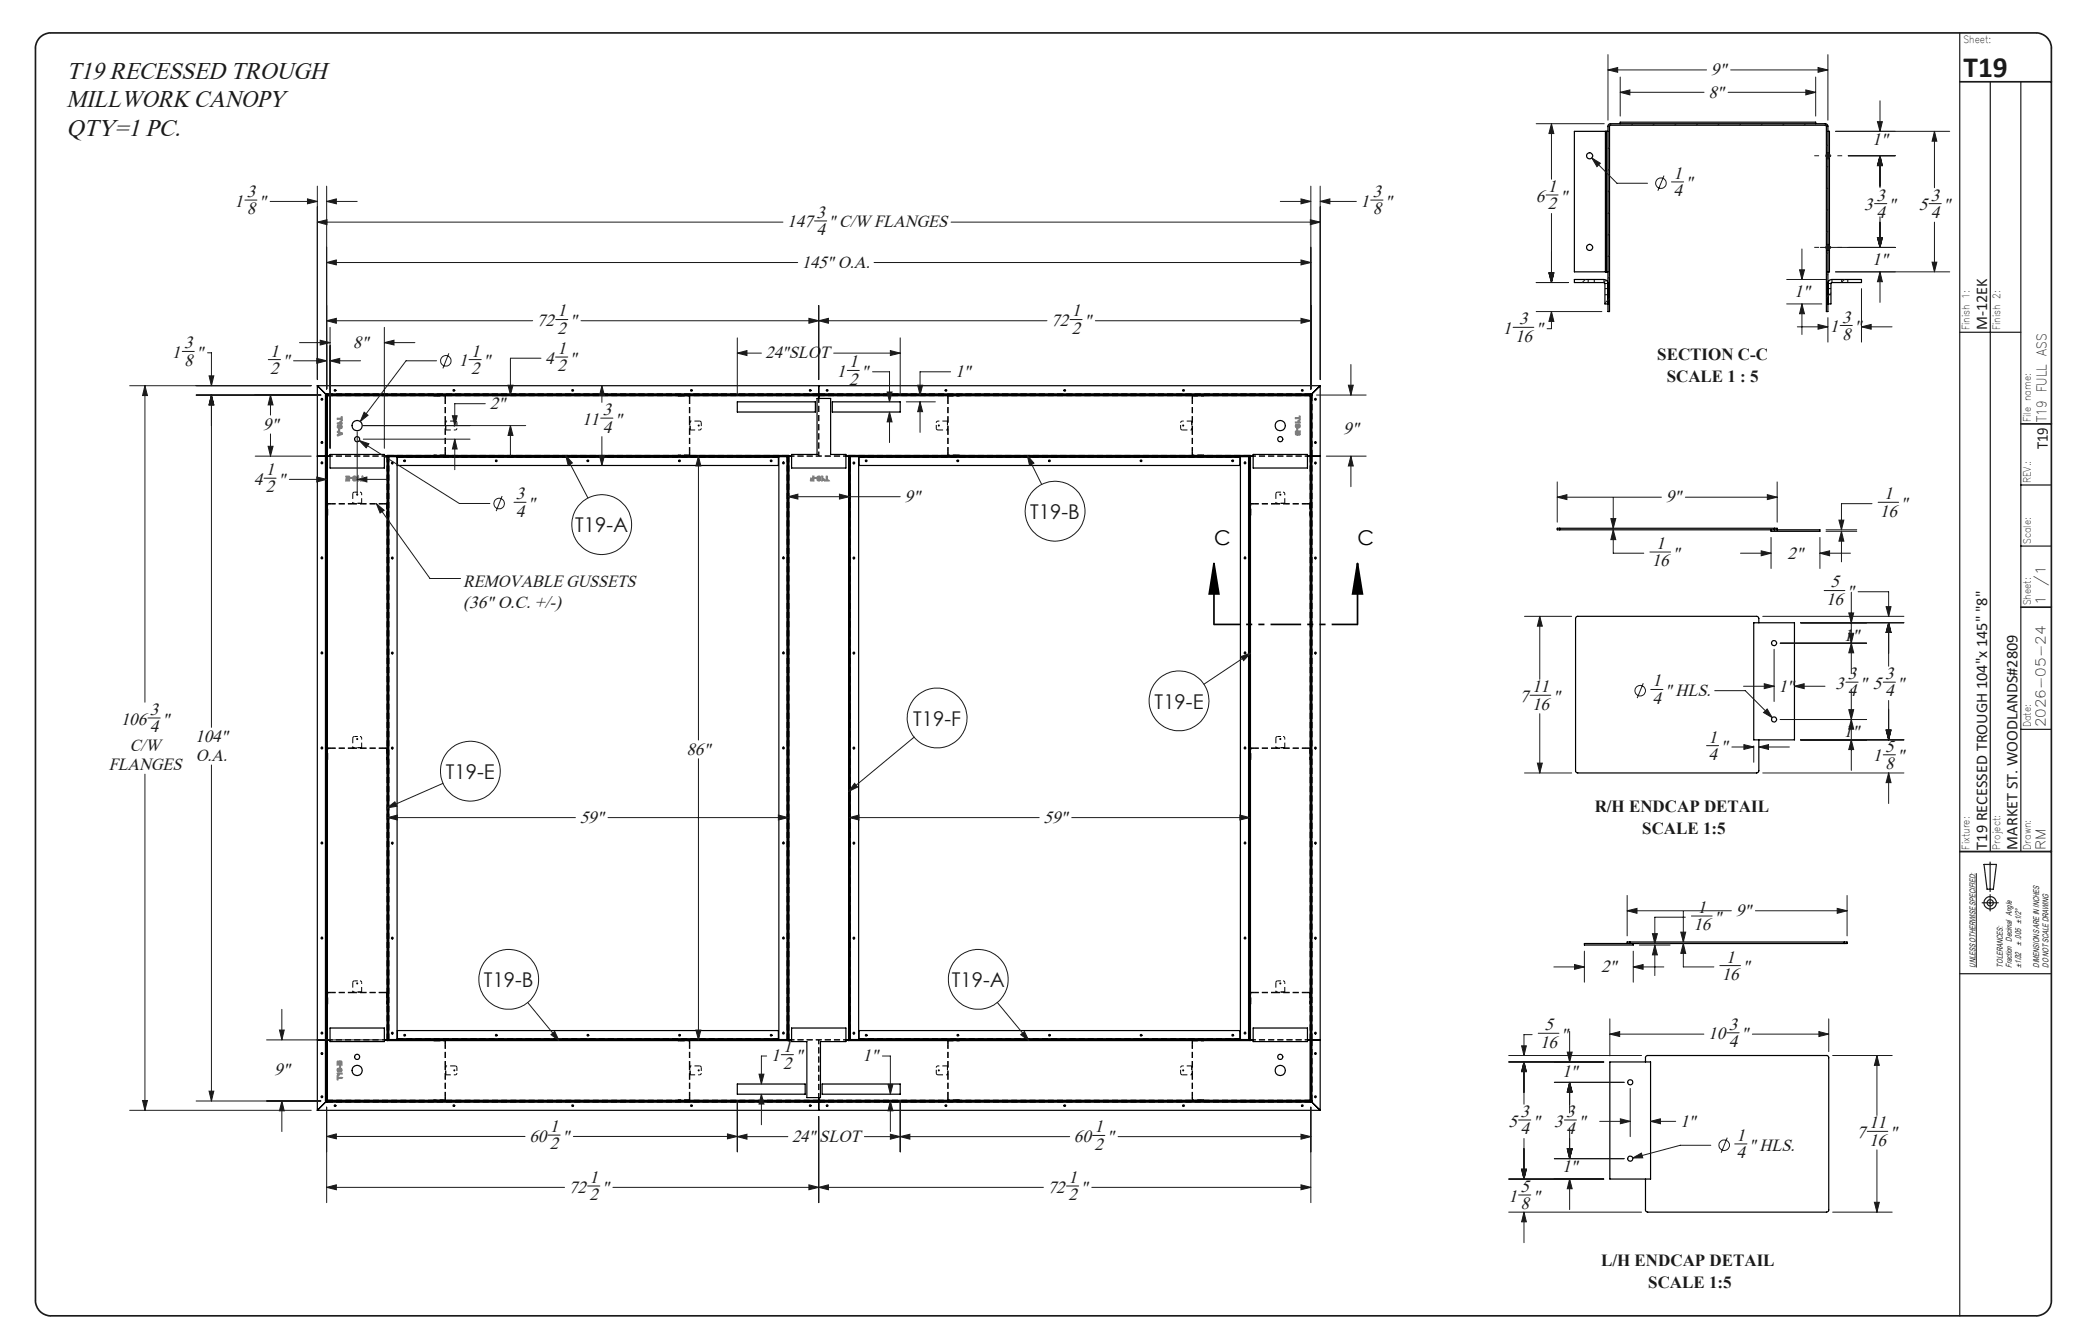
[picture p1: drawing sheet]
<svg xmlns="http://www.w3.org/2000/svg" width="432mm" height="279mm" viewBox="0 0 432 279" stroke-linecap="round" stroke-linejoin="round" font-family="sans-serif">
<defs><g id="words">
<text font-size="6.1" fill="#191924" x="408.2" y="16.1">T19</text>
<g font-size="5.1" fill="#191924">
<text x="13.8" y="16.4">T19 RECESSED TROUGH</text>
<text x="13.8" y="22.3">MILLWORK CANOPY</text>
<text x="13.8" y="28.3">QTY=1 PC.</text>
</g>
<g font-size="4.2" fill="#191924">
<text x="214.2" y="107.9">T19-B</text>
<text x="119.6" y="110.7">T19-A</text>
<text x="240" y="147.3">T19-E</text>
<text x="189.9" y="150.9">T19-F</text>
<text x="92.7" y="161.9">T19-E</text>
<text x="100.6" y="205.2">T19-B</text>
<text x="197.9" y="205.2">T19-A</text>
</g>
<g font-size="4.2">
<text x="252.4" y="113.3">C</text>
<text x="282.2" y="113.3">C</text>
</g>
<g font-size="3.7" fill="#191924">
<text x="355.7" y="15.6">9&quot;</text>
<text x="355.2" y="20.3">8&quot;</text>
<text x="389.2" y="30.2">1&quot;</text>
<text x="51.3" y="41">3</text>
<text x="285.4" y="41">3</text>
<text x="319.3" y="41.9">6</text>
<text x="321.8" y="39.9">1</text>
<text x="324.3" y="41.9">&quot;</text>
<text x="347.9" y="40.8">4</text>
<text x="347.9" y="37.2">1</text>
<text x="350.4" y="39.2">&quot;</text>
<text x="390.1" y="41.7">3</text>
<text x="401.4" y="41.7">3</text>
<text x="48.8" y="43">1</text>
<text x="51.3" y="44.6">8</text>
<text x="53.8" y="43">&quot;</text>
<text x="163.7" y="47.3">147</text>
<text x="169.7" y="45.3">3</text>
<text x="172.3" y="47.3">&quot; C/W FLANGES</text>
<text x="282.9" y="43">1</text>
<text x="285.4" y="44.6">8</text>
<text x="287.9" y="43">&quot;</text>
<text x="321.8" y="43.5">2</text>
<text x="387.6" y="43.7">3</text>
<text x="390.1" y="45.3">4</text>
<text x="392.6" y="43.7">&quot;</text>
<text x="398.9" y="43.7">5</text>
<text x="401.4" y="45.3">4</text>
<text x="404" y="43.7">&quot;</text>
<text x="169.7" y="48.9">4</text>
<text x="166.7" y="55.7">145&quot; O.A.</text>
<text x="389.2" y="55.1">1&quot;</text>
<text x="115.9" y="65.8">1</text>
<text x="222.8" y="65.8">1</text>
<text x="373" y="61.7">1&quot;</text>
<text x="111.6" y="67.8">72</text>
<text x="115.9" y="69.4">2</text>
<text x="118.4" y="67.8">&quot;</text>
<text x="218.6" y="67.8">72</text>
<text x="222.8" y="69.4">2</text>
<text x="225.4" y="67.8">&quot;</text>
<text x="312.5" y="69.4">1</text>
<text x="315" y="71">16</text>
<text x="315.9" y="67.4">3</text>
<text x="319.3" y="69.4">&quot;</text>
<text x="380.4" y="69">1</text>
<text x="382.9" y="67">3</text>
<text x="382.9" y="70.7">8</text>
<text x="385.5" y="69">&quot;</text>
<text x="35.7" y="74.4">1</text>
<text x="38.3" y="76">8</text>
<text x="38.3" y="72.4">3</text>
<text x="40.8" y="74.4">&quot;</text>
<text x="56.2" y="74.1">1</text>
<text x="56.2" y="77.7">2</text>
<text x="58.7" y="76.1">&quot;</text>
<text x="73.4" y="72.3">8&quot;</text>
<text x="95.4" y="76.1">1</text>
<text x="97.9" y="74.1">1</text>
<text x="97.9" y="77.7">2</text>
<text x="100.4" y="76.1">&quot;</text>
<text x="113.4" y="75.6">4</text>
<text x="115.9" y="73.6">1</text>
<text x="115.9" y="77.2">2</text>
<text x="118.4" y="75.6">&quot;</text>
<text x="159.2" y="74.5">24&quot;SLOT</text>
<text x="176.5" y="76.4">1</text>
<text x="174" y="78.4">1</text>
<text x="176.5" y="80">2</text>
<text x="179.1" y="78.4">&quot;</text>
<text x="198.5" y="78.4">1&quot;</text>
<text x="54.6" y="89.4">9&quot;</text>
<text x="101.8" y="85">2&quot;</text>
<text x="121" y="88.3">11</text>
<text x="125.3" y="86.3">3</text>
<text x="125.3" y="89.9">4</text>
<text x="127.8" y="88.3">&quot;</text>
<text x="279.2" y="90.3">9&quot;</text>
<text x="52.8" y="100.8">4</text>
<text x="55.3" y="98.8">1</text>
<text x="57.8" y="100.8">&quot;</text>
<text x="55.3" y="102.4">2</text>
<text x="107.2" y="103.8">3</text>
<text x="107.2" y="107.4">4</text>
<text x="109.8" y="105.8">&quot;</text>
<text x="188.1" y="104.3">9&quot;</text>
<text x="346.3" y="104.4">9&quot;</text>
<text x="390.8" y="107.4">16</text>
<text x="391.7" y="103.8">1</text>
<text x="395.1" y="105.8">&quot;</text>
<text x="343.4" y="117.7">16</text>
<text x="344.3" y="114.1">1</text>
<text x="347.7" y="116.1">&quot;</text>
<text x="371.6" y="116.1">2&quot;</text>
<text x="96.3" y="122">REMOVABLE GUSSETS</text>
<text x="379.6" y="125.7">16</text>
<text x="380.5" y="122.1">5</text>
<text x="383.9" y="124.1">&quot;</text>
<text x="96.3" y="126.5">(36&quot; O.C. +/-)</text>
<text x="383.3" y="133.3">1&quot;</text>
<text x="318.5" y="143.9">11</text>
<text x="343.6" y="142.7">1</text>
<text x="369.7" y="143.8">1&quot;</text>
<text x="381.6" y="143.2">3</text>
<text x="384.2" y="141.2">3</text>
<text x="386.7" y="143.2">&quot; 5</text>
<text x="391.9" y="141.2">3</text>
<text x="394.4" y="143.2">&quot;</text>
<text x="31.2" y="148.6">3</text>
<text x="316" y="145.9">7</text>
<text x="318.5" y="147.5">16</text>
<text x="322.8" y="145.9">&quot;</text>
<text x="343.6" y="146.3">4</text>
<text x="346.1" y="144.7">&quot; HLS.</text>
<text x="384.2" y="144.8">4</text>
<text x="391.9" y="144.8">4</text>
<text x="25.1" y="150.6">106</text>
<text x="31.2" y="152.3">4</text>
<text x="33.7" y="150.6">&quot;</text>
<text x="40.6" y="154.3">104&quot;</text>
<text x="355.2" y="154.4">1</text>
<text x="383.3" y="153.2">1&quot;</text>
<text x="22.6" y="160.1">FLANGES</text>
<text x="27" y="156.2">C/W</text>
<text x="40.7" y="158.2">O.A.</text>
<text x="142.7" y="156.9">86&quot;</text>
<text x="355.2" y="158">4</text>
<text x="357.7" y="156.4">&quot;</text>
<text x="389.4" y="158.3">1</text>
<text x="391.9" y="156.3">5</text>
<text x="391.9" y="159.9">8</text>
<text x="394.4" y="158.3">&quot;</text>
<text x="120.5" y="171.1">59&quot;</text>
<text x="216.9" y="171.1">59&quot;</text>
<text x="352.9" y="189.8">1</text>
<text x="356.3" y="191.8">&quot;</text>
<text x="360.8" y="190.4">9&quot;</text>
<text x="352" y="193.4">16</text>
<text x="332.8" y="202.1">2&quot;</text>
<text x="358" y="203.7">16</text>
<text x="358.8" y="200.1">1</text>
<text x="362.2" y="202.1">&quot;</text>
<text x="321.1" y="214.2">5</text>
<text x="359.4" y="214.1">3</text>
<text x="160.3" y="220.6">1</text>
<text x="162.8" y="218.6">1</text>
<text x="165.4" y="220.6">&quot;</text>
<text x="179.3" y="220.6">1&quot;</text>
<text x="320.2" y="217.8">16</text>
<text x="324.5" y="216.2">&quot;</text>
<text x="355.1" y="216.1">10</text>
<text x="359.4" y="217.7">4</text>
<text x="362" y="216.1">&quot;</text>
<text x="57" y="223.4">9&quot;</text>
<text x="162.8" y="222.2">2</text>
<text x="324.7" y="223.9">1&quot;</text>
<text x="316.1" y="232.2">3</text>
<text x="325.6" y="232.2">3</text>
<text x="110" y="237.3">60</text>
<text x="114.3" y="239">2</text>
<text x="114.3" y="235.4">1</text>
<text x="116.9" y="237.3">&quot;</text>
<text x="164.7" y="237.4">24&quot; SLOT</text>
<text x="223.3" y="237.4">60</text>
<text x="227.6" y="239">2</text>
<text x="227.6" y="235.4">1</text>
<text x="230.1" y="237.4">&quot;</text>
<text x="313.6" y="234.2">5</text>
<text x="316.1" y="235.8">4</text>
<text x="318.6" y="234.2">&quot;</text>
<text x="323.1" y="234.2">3</text>
<text x="325.6" y="235.8">4</text>
<text x="328.1" y="234.2">&quot;</text>
<text x="349.3" y="234.2">1&quot;</text>
<text x="361" y="237.2">1</text>
<text x="363.6" y="239.2">&quot; HLS.</text>
<text x="386.1" y="236.6">7</text>
<text x="388.6" y="234.6">11</text>
<text x="388.6" y="238.2">16</text>
<text x="392.9" y="236.6">&quot;</text>
<text x="122.6" y="245.9">1</text>
<text x="222.1" y="245.9">1</text>
<text x="324.7" y="243.6">1&quot;</text>
<text x="361" y="240.8">4</text>
<text x="118.3" y="247.9">72</text>
<text x="122.6" y="249.5">2</text>
<text x="125.1" y="247.9">&quot;</text>
<text x="217.8" y="247.9">72</text>
<text x="222.1" y="249.5">2</text>
<text x="224.6" y="247.9">&quot;</text>
<text x="313.6" y="249.8">1</text>
<text x="316.1" y="247.8">5</text>
<text x="316.1" y="251.4">8</text>
<text x="318.6" y="249.8">&quot;</text>
</g>
<g font-size="3.5" fill="#191924">
<text x="344.5" y="74.8">SECTION C-C</text>
<text x="346.5" y="79.3">SCALE 1 : 5</text>
<text x="331.5" y="168.7">R/H ENDCAP DETAIL</text>
<text x="341.4" y="173.3">SCALE 1:5</text>
<text x="332.9" y="263.2">L/H ENDCAP DETAIL</text>
<text x="342.7" y="267.7">SCALE 1:5</text>
</g>
<g font-size="3.4" fill="#191924">
<text x="413.1" y="68.7" transform="rotate(-90 413.1 68.7)">M-12EK</text>
<text x="425.7" y="93.4" transform="rotate(-90 425.7 93.4)">T19</text>
<text x="413.1" y="176.6" transform="rotate(-90 413.1 176.6)">T19 RECESSED TROUGH 104&quot;x 145&quot; &quot;8&quot;</text>
<text x="419.4" y="176.6" transform="rotate(-90 419.4 176.6)">MARKET ST. WOODLANDS#2809</text>
</g>
<g font-size="2.8" fill="#191924">
<text x="425.5" y="87.7" transform="rotate(-90 425.5 87.7)">T19 FULL ASS</text>
<text x="425.2" y="125.8" transform="rotate(-90 425.2 125.8)">1</text>
<text x="425.2" y="121.7" transform="rotate(-90 425.2 121.7)">/1</text>
<text x="425.2" y="151.2" transform="rotate(-90 425.2 151.2)">2026-05-24</text>
<text x="425.2" y="176.6" transform="rotate(-90 425.2 176.6)">RM</text>
</g>
<g font-size="2.1" fill="#191924">
<text x="408.2" y="8.9">Sheet:</text>
<text x="409.5" y="68.7" transform="rotate(-90 409.5 68.7)">Finish 1:</text>
<text x="415.8" y="68.7" transform="rotate(-90 415.8 68.7)">Finish 2:</text>
<text x="422.2" y="87.7" transform="rotate(-90 422.2 87.7)">File name:</text>
<text x="422.2" y="100.4" transform="rotate(-90 422.2 100.4)">REV.:</text>
<text x="422.2" y="113.1" transform="rotate(-90 422.2 113.1)">Scale:</text>
<text x="422.2" y="125.8" transform="rotate(-90 422.2 125.8)">Sheet:</text>
<text x="422.2" y="151.2" transform="rotate(-90 422.2 151.2)">Date:</text>
<text x="409.5" y="176.6" transform="rotate(-90 409.5 176.6)">Fixture:</text>
<text x="415.8" y="176.6" transform="rotate(-90 415.8 176.6)">Project:</text>
<text x="422.2" y="176.6" transform="rotate(-90 422.2 176.6)">Drawn:</text>
</g>
<g font-size="1.7" fill="#191924">
<text x="420.2" y="196.6" transform="rotate(-90 420.2 196.6)">± .005 ±1/2°</text>
<text x="410.7" y="201.1" transform="rotate(-90 410.7 201.1)">UNLESS OTHERWISE SPECIFIED:</text>
<text x="416.4" y="201.1" transform="rotate(-90 416.4 201.1)">TOLERANCES:</text>
<text x="418.3" y="201.1" transform="rotate(-90 418.3 201.1)">Fraction Decimal Angle</text>
<text x="420.2" y="201.1" transform="rotate(-90 420.2 201.1)">±1/32</text>
<text x="424" y="201.1" transform="rotate(-90 424 201.1)">DIMENSIONS ARE IN INCHES</text>
<text x="425.9" y="201.1" transform="rotate(-90 425.9 201.1)">DO NOT SCALE DRAWING</text>
</g>
</g></defs>
<g fill="none" stroke="#191924" stroke-width=".21">
<path d="M334.3 14.5l2-.5v1zM334.3 11.4v13.6M334.3 14.5h20.5M336.8 19.2l2-.5v1zM336.8 16v8.1M336.8 19.2h17.5M359.3 19.2h18.2M359.8 14.5h20.2M375.4 18.7l2.1 .5-2.1 .5zM377.5 16v8.1M378 14l2 .5-2 .5zM380 11.4v13.6"/>
<path d="M66 38.7v40.2M67.9 38.7v42.2M272.5 38.7v42.3M274.5 38.7v40.2M319.4 25.7h14.1M322.5 25.7l.5 2.1h-1zM322.5 25.7v11.6M330.9 32.8l1.8 1.1-.7 .7zM330.9 32.8l5.3 5.3h6.3M334.6 30.6l-.3 .3M334.6 35.1l-.3 .3M334.6 39.6l-.3 .3"/>
<path d="M335 25.7l-.7 .7M339.5 25.7l-.3 .3M344 25.7l-.4 .3M345.9 36.5l-1.2 3.2M347.5 37.8h2.5M348.5 25.7l-.3 .3M353 25.7l-.4 .3M357.4 25.7l-.3 .3M361.9 25.7l-.3 .3M366.4 25.7l-.3 .3M370.9 25.7l-.3 .3M375.4 25.7l-.3 .3"/>
<path d="M379.8 25.8l-.2 .3M380 30.1l-.3 .3M380 34.6l-.3 .3M380 39.1l-.3 .3M381.6 27.3h23.7M384.2 32.4h9.8M390.3 25.3h1l-.5 2zM390.8 32.4l.5 2h-1zM390.8 21v6.3M390.8 32.4v6.6M402.2 27.3l.5 2.1h-1zM402.2 27.3v11.7"/>
<path d="M50.9 41.6h2.5M56.2 41.9h9.8M63.9 41.3l2.1 .6-2.1 .5zM66 46.2l2-.5v1zM66 46.2h96.8M67.9 41.9l2-.6v1.1zM67.9 54.6l2-.6v1.1zM67.9 41.9h6.4M67.9 54.6h97.9M169.3 45.9h2.6M181.7 54.6h90.8M197.7 46.2h76.8"/>
<path d="M266.2 41.9h6.3M270.5 41.3l2 .6-2 .5zM270.5 54l2 .6-2 .5zM272.4 45.7l2.1 .5-2.1 .5zM274.5 41.9l2-.6v1.1zM274.5 41.9h7.5M285 41.6h2.5M319.4 58.7h6.6M321.4 40.5h2.5M322 56.7h1l-.5 2zM322.5 44.4v14.3M329.6 58.1l-.7 .6"/>
<path d="M333.9 58.2l-.5 .5M334.6 44.1l-.3 .3M334.6 48.6l-.3 .3M334.6 53.1l-.3 .3M334.6 57.5l-.3 .4M371.4 58.1h8.2M374.1 56.1h1l-.5 2zM374.6 51.8v6.3M378.4 51.4h15.6M380 43.6l-.3 .3M380 48.1l-.3 .3M380 52.6l-.3 .3"/>
<path d="M380 57l-.3 .4M381.6 56.5h23.7M383.4 58.1l-.6 .6M389.7 42.3h2.6M390.3 49.4h1l-.5 2zM390.8 56.5l.5 2.1h-1zM390.8 45.1v6.3M390.8 56.5v6.4M401 42.3h2.6M401.7 54.5h1l-.5 2zM402.2 46.2v10.3M37.9 73.1h2.5"/>
<path d="M43.1 73.3h.9v6.9M43.5 78.1h.9l-.4 2.1zM55.8 74.8h2.5M61 75h6.9M62.3 71.2h6.3M65.9 74.5l2 .5-2 .5zM66.6 70.7l2 .5-2 .5zM67.9 66.7l2-.5v1zM67.9 66.7h42.8M68.6 75l2-.5v1zM68.6 75h6.4M68.6 68.1v25.1"/>
<path d="M79.9 71.2l2-.5v1zM79.9 68.1v25.1M79.9 71.2h6.4M90.8 75h-6.4l-9.5 12.6M93.3 73.4l-1.2 3.2M97.5 74.8h2.5M112.5 74.5h-6.4v7.6M115.5 74.2h2.5M115.5 66.4h2.5M120.8 66.7h96.9M153.3 73.4l2-.5v1zM153.3 70.2v12.1"/>
<path d="M153.3 73.4h5M168.2 66.2l2 .5-2 .5zM170.2 66.7l2-.5v1zM170.2 63.5v15.4M173.3 73.4h13.8M176.1 77h2.5M181.4 77.3h3.5v6.2M185.1 72.9l2 .5-2 .5zM187.1 70.2v12.1M197.6 77.3h-6.3v4.8M222.5 66.4h2.5M227.7 66.7h44.8"/>
<path d="M270.5 66.2l2 .5-2 .5zM280.8 75.8v6.3M314.6 68.1h4.3M319.4 64.8h13.6M322.5 64.8l.5 2h-1zM322.5 64.8v3.5h-.9M334.6 62.1l-.9 .9M371.4 63.2h7.3M373.7 67.9h6.3M374.6 63.2l.5 2h-1zM374.6 63.2v6.3M378 67.5l2 .4-2 .5z"/>
<path d="M380 66v5.1M380.6 60.9l-.9 .9M382.6 67.7h2.5M387 67.9l2-.4v.9zM387 60v11.1M387 67.9h6.3M27 80.2h37.7M30.1 80.2l.6 2h-1.1zM30.1 80.2v65.8M40.8 82.1h25.9M44 82.1l.4 2.1h-.9zM44 82.1v69.1"/>
<path d="M53.1 94.8h11.6M54.9 99.4h2.5M55.7 92.8h1.1l-.6 2zM56.2 82.1l.6 2.1h-1.1zM56.2 82.1v4.2M56.2 90.2v4.6M60.1 99.7h7.8M65.9 99.2l2 .5-2 .5zM74.3 99.7l2-.5v1zM74.3 89.7v13.1M74.3 99.7h6.3M74.7 91.6l2 .7-.6 .8z"/>
<path d="M74.7 91.6l20.8 13.1h6.3M75.5 88.5h33.8M75.5 91.3h22.2M75.7 85.7l.8 .6-1.6 1.3zM94.1 86.4h.9l-.5 2.1zM94.5 91.3l.5 2h-.9zM94.5 91.3v6.3M100.9 83.9h-6.4v4.6M105.6 80.1h1l-.5 2zM106.1 88.5l.5 2h-1zM106.1 88.5v6.3M117.6 94.7l1.4 1.5-.9 .5z"/>
<path d="M117.6 94.7l4.6 8.8M124.6 94.7h1.1l-.6 2.1zM124.9 86.9h2.5M125.1 80.2l.6 2h-1.1zM125.1 80.2v3.4M125.1 90.8v6M145.2 94.8l.5 2.1h-1zM145.2 94.8v59M184.4 81.5h1.1l-.6 2zM184.9 85.7l.6 2h-1.1zM184.9 85.7v6.3M188.4 83.5h6.1"/>
<path d="M190.8 80.1h1l-.5 2zM191.3 83.5l.5 2.1h-1zM191.3 83.5v6.4M213.6 94.7l1.3 1.6-.9 .4zM213.6 94.7l3 6M273.7 82.1h10.3M275.7 94.8h8.3M280.3 80.1h1l-.5 2zM280.8 94.8l.5 2.1h-1zM280.8 94.8v6.4M78.2 104.7l1.7 1.4-.9 .5zM78.2 104.7l11.2 15.6h6.3"/>
<path d="M104.4 103.1l-1.2 3.2M106.9 104.4h2.5M163.9 103.3l2-.6v1.1zM163.9 103.3h23.2M174.5 102.7l2.1 .6-2.1 .5zM323.7 103.4l2.1-.6v1.1zM323.7 100.2v8.3M323.7 103.4h21.7M334.9 107.8h1l-.5 2zM335.4 110.1l.5 2.1h-1zM335.4 110.1v4.9h6.3M335.4 103.5v6.3"/>
<path d="M343 114.8h4.3M350.4 103.4h19.1M361.8 115h6.4M366.1 114.5l2.1 .5-2.1 .5zM367.4 102.8l2.1 .6-2.1 .5zM368.2 111.7v6.5M369.5 100.2v8.3M378.4 115l2-.5v1zM378.4 111.7v6.5M378.4 115h6.3M379.6 110.1h6.4M379.6 110.5h6.4"/>
<path d="M382.3 108.1h1l-.5 2zM382.8 110.5l.5 2h-1zM382.8 110.5v6.3M389.2 104.7h-6.4v5.4M390.5 104.4h4.2M258 136.5l2-.7-1.4 1.5zM260 135.8l-9.7 6.4M316.9 128.1h9.8M320.1 128.1l.5 2.1h-1zM320.1 128.1v13.1M366.5 128.1h29.3M368.8 135v10.8"/>
<path d="M370.1 133.7h18M374.3 129.5h21.5M379.2 122.8h4.3M384.4 127.4h1l-.5 2.1zM384.4 131.7h1l-.5 2zM384.9 133.7l.5 2h-1zM384.9 123.1v17M386.3 123h6.3v5.1M392.1 126.1h1l-.5 2zM392.6 129.5l.5 2h-1zM392.6 129.5v9M30.8 149.3h2.5"/>
<path d="M44 159v69.9M145.2 157.7v58.5M190 153.2l-13.6 11.3M318.1 144.5h4.3M319.6 158.6h1l-.5 2.1zM320.1 148.4v12.3M341.6 142l-1.2 3.1M343.2 143.3h2.5M354.8 155h2.5M356.5 143.6h6.3l5.6 5.6M360 155.3h4.6M362.5 142.7h6.3"/>
<path d="M362.5 154.8l2.1 .5-2.1 .5zM364.6 155.1v3.4M365.7 155.3l2-.5v1zM365.7 155.3h6.3M366.8 142.1l2 .6-2 .5zM367.4 147.4l1 1.8-1.8-1.1zM370.1 149.6h18M373.1 142.7l2-.6v1.1zM373.1 142.7h6.3M374.3 153.8h21.5M383.8 141.8h2.5M384.4 147.5h1l-.5 2.1z"/>
<path d="M384.9 149.6l.5 2h-1zM384.9 153.8l.5 2h-1zM384.9 143.2v17M391.5 141.8h2.6M391.5 156.9h2.6M392.1 151.8h1l-.5 2zM392.6 145.6v8.2M30.1 160.9v69.9M80.5 168l1.6-1.3 .4 .9zM80.6 170l2-.6v1.1zM80.6 170h39M92.1 162.8l-11.6 5.2"/>
<path d="M126.4 170h37.5M161.8 169.4l2.1 .6-2.1 .5zM176.6 170l2-.6v1.1zM176.6 170h39.4M177.7 162.8l.6 .8-1.9 .9zM222.8 170h37M257.8 169.4l2 .6-2 .5zM316.9 160.7h9.8M366.5 160.7h29.3M392.6 160.7l.5 2h-1zM392.6 160.7v6.3M329.4 197.7v6.5"/>
<path d="M338.3 189.3l2-.5v1.1zM338.3 186.2v8.4M338.3 189.3h21.6M339.5 197.7v6.5M340.8 196.1h6.4M340.8 196.5h6.4M343.5 194.1h1.1l-.6 2zM344 196.5l.6 2h-1.1zM344 196.5v6.3M349.4 193.8h1l-.4 2zM350 196.1l.4 2.1h-1zM350 196.1v4.9h6.3"/>
<path d="M350 189.5v6.3M350.4 190.7h-6.4v5.4M351.6 190.4h4.4M364.9 189.3h19.1M382 188.8l2 .5-2 .6zM384 186.2v8.4M410.9 181.5v19.6M55.4 216.2h23.8M58.1 214.1h1l-.5 2.1zM58.6 209.8v6.4M109.7 208.4l6.5 7.9M114.5 215.1l.8-.7 .9 1.9z"/>
<path d="M144.7 214.1h1l-.5 2.1zM159.4 219.5h-1.1v5.9M162.4 219.3h2.6M183.4 219.5h1.7v8M207.3 208.4l6.6 7.9M212.2 215.1l.8-.6 .9 1.8zM313.7 219.4h27.6M316.3 217.4h1l-.5 2zM318.5 215.1h-1.7v4.3M319.8 214.8h4.3M323 201h6.4M325.8 218.7h1l-.5 2.1z"/>
<path d="M326.3 214.4v6.4M327.3 200.5l2.1 .5-2.1 .5zM334.7 215l2-.5v1zM334.7 211.8v7.7M334.7 215h19.5M339.5 201l2.1-.5v1zM339.5 201h6.4M357.5 200.7h4.3M359 214.7h2.6M364.3 215h15.9M378.1 214.5l2.1 .5-2.1 .5zM380.2 211.8v6.8"/>
<path d="M381 219.4h12.4M390.2 219.4l.5 2.1h-1zM390.2 219.4v12.5M27 230.8h37.7M29.6 228.8h1.1l-.6 2zM40.8 228.9h25.9M43.5 226.8h.9l-.4 2.1zM58.6 228.9l.5 2h-1zM58.6 228.9v6.3M67.9 236.3l2-.6v1zM67.9 230.2v19.8M67.9 236.3h41.2"/>
<path d="M113.9 236h2.6M119.2 236.3h44.6M151.2 235.7l2.1 .6-2.1 .4zM153.3 236.3l2-.5v1zM153.3 228.7v10.8M157.8 223.3h1l-.5 2.1zM158.3 227.5l.5 2h-1zM158.3 227.5v6.3M170.2 232.1v17.9M179.7 236.3h42.7M184.6 225.4h1l-.5 2.1zM185.1 235.8l2 .5-2 .5z"/>
<path d="M185.1 228.9l.5 2h-1zM185.1 228.9v6.3M187.1 236.3l2.1-.5v1zM187.1 228.7v10.8M227.2 236h2.5M232.4 236.3h40.1M270.5 235.8l2 .5-2 .5zM272.5 230.2v19.8M313.7 220.8h19.7M315.7 232.8h2.5M316.8 220.8l.5 2h-1zM316.8 220.8v8.8"/>
<path d="M316.8 236.7v8.4M323.1 225h14.5M325.2 232.8h2.5M325.8 238.8h1l-.5 2.1zM326.3 225l.5 2h-1zM326.3 225v6.4M326.3 234.5v6.4M332.6 233.1h6.3M336.9 232.6l2 .5-2 .5zM338.9 226.3v10M343.1 233.1l2.1-.5v1zM343.1 233.1h5.3"/>
<path d="M355.7 238.1h-6.4l-9.9 2.6M359.1 236.5l-1.3 3.1M360.6 237.8h2.6M388.2 235.2h4.3M390.2 239v13M67.9 246.8l2-.5v1zM67.9 246.8h49.5M122.2 246.6h2.5M127.4 246.8h89.5M168.2 246.3l2 .5-2 .5zM170.2 246.8l2-.5v1zM221.7 246.6h2.6"/>
<path d="M227 246.8h45.5M270.5 246.3l2 .5-2 .5zM313.7 245.1h19.7M313.7 252h27.6M315.7 248.4h2.5M316.3 243.1h1l-.5 2zM316.8 252l.5 2h-1zM316.8 252v6.3M323.1 240.9h14.5M326.3 245.1l.5 2h-1zM326.3 245.1v6.4M339.4 240.7l1.8-1 .3 1z"/>
<path d="M381 252h12.4M389.7 249.9h1l-.5 2.1z"/>
<circle cx="345.3" cy="38.1" r="1.09"/>
<circle cx="92.7" cy="75" r="1.09"/>
<circle cx="103.8" cy="104.7" r="1.1"/>
<circle cx="125.1" cy="109.1" r="6.2"/>
<circle cx="219.3" cy="106.3" r="6.2"/>
<circle cx="194.8" cy="149.3" r="6.2"/>
<circle cx="245.1" cy="145.7" r="6.2"/>
<circle cx="341" cy="143.6" r="1.08"/>
<circle cx="97.8" cy="160.3" r="6.2"/>
<circle cx="105.8" cy="203.6" r="6.2"/>
<circle cx="203.4" cy="203.6" r="6.2"/>
<circle cx="358.5" cy="238.1" r="1.09"/>
</g>
<g fill="none" stroke="#191924" stroke-width=".25">
<path d="M407.4 6.8v266.7M413.8 17v160M420.1 17v160M407.4 69.1h12.7M420.1 113.5h6.4M420.1 100.8h6.4M420.1 151.6h6.4M407.4 177h19.1M412.5 179.7h2.5l-.6 5.2h-1.3zM413.7 179.2v6.1M412.1 187.7h3.3M413.7 186v3.4"/>
<path d="M407.4 202.4h19.1"/>
<circle cx="413.7" cy="187.7" r=".66"/>
<circle cx="413.8" cy="187.7" r="1.29"/>
</g>
<path d="M8.2 7.9a3.3 3.3 0 0 1 2.3-1.1h412.8a3.2 3.2 0 0 1 3.2 3.2v260.4a3.2 3.2 0 0 1-3.2 3.1h-412.8a3.2 3.2 0 0 1-3.1-3.1v-260.4a3.2 3.2 0 0 1 .8-2.1zM407.4 17h19.1M420.1 88.1h6.4M420.1 126.2h6.4M407.4 177h19.1" fill="none" stroke="#191924" stroke-width=".35"/>
<g fill="none" stroke="#000" stroke-width=".21" stroke-dasharray="1.3 .6" stroke-linecap="butt">
<path d="M334.6 26.2h-.3M334.8 25.7v.3M379.5 26v-.3M379.7 33h.3M380 26.2h-.3M380 31.7h-.3M380 33h.3M380.3 31.7h-.3M330.2 58.1v.6M331.4 58.7v-.6M333.5 58.1v.6M333.7 58.9h.6"/>
<path d="M379.7 52.1h.3M380 50.8h-.3M380 52.1h.3M380.3 50.8h-.3M380.9 58.7v-.6M382.9 58.1v.6M384.2 58.7v-.6M333.7 61.3h.6M334.3 60h-.6M67.7 94.8v121.4M67.7 82.1v12.7M67.7 96.4h.2"/>
<path d="M67.7 92.2h.2M67.7 83.2h.2M67.8 94.8h.1M67.8 96h-.1M67.8 96h.1M67.9 82.3h.1M67.9 96h.1M67.9 91.8h-.2M67.9 82.8h-.2M67.9 95.7h-.1M68 82.2h102.2M68 82.3h102.2"/>
<path d="M68 94.7h-.1M68 95.7h-.1M69.5 81.9v.2M69.9 82.1v-.2M80.6 95h.1M80.6 96.4h.2M80.8 94.9v-.1M80.8 96h-.2M81.5 94.7v.1M81.5 94.8v.1M81.8 81.9v.2M81.8 94.8v-.1"/>
<path d="M81.8 94.9v-.1M82.2 82.1v-.2M84 94.8v.2M84.3 95v-.2M90.1 82.2v.1M90.1 94.7v-.1M90.1 94.6h.4M90.1 94.7h.4M90.5 82.3h-.4M90.5 82.2h-.4M90.5 94.7v-.1M90.5 82.2v.1"/>
<path d="M90.7 94.6v.1M90.7 82.2v.1M91 94.7v-.1M91 82.3v-.1M92.5 94.7l.1-.2M92.5 94.6v-.1M92.5 82.3v-.1M92.5 94.6v.1M92.5 82.4h.1M92.5 89.5v-.1M92.5 89.4h.1M92.5 87.5v-.1"/>
<path d="M92.5 87.4h.1M92.5 87.5h.2M92.5 93.8h.1M92.5 94.5h.1M92.5 82.4v-.1M92.5 89.3h.1M92.6 83.1h-.1M92.6 94.5h-.1M92.6 89.4v.1M92.6 87.5h-.1M92.6 87.4v.1M92.6 89.5h-.1"/>
<path d="M92.6 82.4l-.1-.2M92.6 87.6h-.1M92.7 89.4h-.2M93.5 94.8v.2M93.8 95v-.2M94.2 81.9v.2M94.5 82.1v-.2M94.6 89.4l.4-.4M95 87.9l-.4-.4M103 94.8v.2M103.4 95v-.2M106.5 81.9v.2"/>
<path d="M106.9 82.1v-.2M112.5 94.8v.2M112.9 95v-.2M118.9 81.9v.2M119.2 82.1v-.2M122.1 94.8v.2M122.4 95v-.2M131.2 81.9v.2M131.6 94.8v.2M131.6 82.1v-.2M131.9 95v-.2M140.9 82.2v.1"/>
<path d="M140.9 94.7v-.1M140.9 94.6h.4M140.9 94.7h.4M141.1 94.8v.2M141.3 82.3h-.4M141.3 82.2h-.4M141.3 82.2v.1M141.3 94.7v-.1M141.5 95v-.2M141.5 94.6v.1M141.5 82.2v.1M141.8 94.7v-.1"/>
<path d="M141.8 82.3v-.1M143.3 82.3v-.1M143.3 94.7l.1-.2M143.3 94.6v-.1M143.3 94.6v.1M143.3 93.8h.1M143.3 87.5h.2M143.3 82.4h.1M143.3 87.5v-.1M143.3 87.4h.1M143.3 89.5v-.1M143.3 89.4h.1"/>
<path d="M143.3 94.5h.1M143.3 82.4v-.1M143.3 89.3h.1M143.4 89.5h-.1M143.4 94.5h-.1M143.4 83.1h-.1M143.4 87.5h-.1M143.4 87.4v.1M143.4 89.4v.1M143.4 82.4l-.1-.2M143.4 87.6h-.1M143.5 89.4h-.2"/>
<path d="M143.6 81.9v.2M143.9 82.1v-.2M145.4 89.4l.4-.4M145.8 87.9l-.4-.4M150.6 94.8v.2M151 95v-.2M155.9 81.9v.2M156.3 82.1v-.2M160.2 94.8v.2M160.5 95v-.2M162.6 94.7v.1M162.6 94.8v.1"/>
<path d="M163 94.8v-.1M163 94.9v-.1M163.6 94.8v121.4M163.6 94.8v.1M163.7 94.8v121.4M163.7 96.4h.2M163.7 94.8v.1M163.8 95h.1M163.9 96h-.2M168.3 81.9v.2M168.6 82.1v-.2M170.2 82v.1"/>
<path d="M170.2 81.9h102.3M170.2 81.9h-102.3M171.1 82.1v.1M171.1 82v.1M171.5 82.2v-.1M171.5 82.1v-.1M171.8 81.9v.2M172.2 82.1v-.2M176.6 95h.1M176.6 96.4h.1M176.7 94.9v-.1M176.7 96h-.1"/>
<path d="M176.8 94.9v-.1M177.5 94.7v.1M177.5 94.8v.1M177.8 94.8v-.1M177.8 94.9v-.1M179.9 94.8v.2M180.3 95v-.2M184.2 81.9v.2M184.5 82.1v-.2M189.4 94.8v.2M189.8 95v-.2M194.6 89l.4 .4"/>
<path d="M195 87.5l-.4 .4M196.5 81.9v.2M196.9 82.1v-.2M197 87.5h.1M197 87.4h.1M197 89.4h.1M197 89.5v-.1M197 93.8h.1M197 82.4h.1M197 87.5v-.1M197 94.5l.2 .2M197 89.3h.1"/>
<path d="M197.1 83.1h-.1M197.1 89.4v.1M197.1 89.5h-.1M197.1 94.5h-.1M197.1 87.4v.1M197.1 87.5h-.1M197.1 89.4h-.1M197.1 82.4h-.1M197.1 94.5l.1 .1M197.1 87.6h-.1M197.2 82.3v-.1M197.2 82.2l-.2 .2"/>
<path d="M197.2 82.3l-.1 .1M197.2 94.6v.1M198.7 82.2v.1M198.7 94.6v.1M198.9 82.3v-.1M198.9 94.7v-.1M199 94.8v.2M199.1 82.2v.1M199.1 94.7v-.1M199.1 94.6h.4M199.1 94.7h.4M199.3 95v-.2"/>
<path d="M199.5 82.2v.1M199.5 82.3h-.4M199.5 82.2h-.4M199.5 94.7v-.1M208.5 94.8v.2M208.8 81.9v.2M208.8 95v-.2M209.2 82.1v-.2M218 94.8v.2M218.4 95v-.2M221.2 81.9v.2M221.5 82.1v-.2"/>
<path d="M227.5 94.8v.2M227.9 95v-.2M233.5 81.9v.2M233.9 82.1v-.2M237.1 94.8v.2M237.4 95v-.2M245.4 89l.4 .4M245.8 87.5l-.4 .4M245.9 81.9v.2M246.2 82.1v-.2M246.6 94.8v.2M246.9 95v-.2"/>
<path d="M247.8 87.5h.1M247.8 87.5v-.1M247.8 93.8h.1M247.8 87.4h.1M247.8 89.4h.1M247.8 89.5v-.1M247.8 82.4h.1M247.8 94.5l.2 .2M247.8 89.3h.1M247.9 87.4v.1M247.9 87.5h-.1M247.9 94.5h-.1"/>
<path d="M247.9 83.1h-.1M247.9 89.4v.1M247.9 89.5h-.1M247.9 89.4h-.1M247.9 82.4h-.1M247.9 94.5l.1 .1M247.9 87.6h-.1M248 82.3v-.1M248 94.6v.1M248 82.2l-.2 .2M248 82.3l-.1 .1M249.5 82.2v.1"/>
<path d="M249.5 94.6v.1M249.7 82.3v-.1M249.7 94.7v-.1M249.9 94.6h.4M249.9 94.7h.4M249.9 94.7v-.1M249.9 82.2v.1M250.3 94.7v-.1M250.3 82.2v.1M250.3 82.3h-.4M250.3 82.2h-.4M256.1 94.8v.2"/>
<path d="M256.5 95v-.2M258.2 81.9v.2M258.6 82.1v-.2M258.6 94.7v.1M258.6 94.8v.1M258.9 94.8v-.1M258.9 94.9v-.1M259.6 94.8v121.4M259.6 94.8v.1M259.6 96.4h.2M259.7 94.8v.1M259.7 95h.1"/>
<path d="M259.8 96h-.2M259.9 94.8v121.4M260 94.8v121.4M270.6 81.9v.2M270.9 82.1v-.2M272.4 94.8v121.4M272.4 82.2h-102.2M272.4 82.3h-102.2M272.4 82.3h.1M272.4 96h.1M272.5 94.7h-.1M272.5 96.4h.2"/>
<path d="M272.5 95.7h-.1M272.5 92.2h.2M272.5 83.2h.2M272.5 96h.1M272.6 94.8h-.1M272.6 95.7h-.1M272.7 82.1v12.7M272.7 96h-.1M272.7 91.8h-.2M272.7 82.8h-.2M272.8 82.1v12.7M67.7 116.2h.2"/>
<path d="M67.7 106.3h.2M67.9 115.8h-.2M67.9 105.9h-.2M68 106.8h.1M68 107.2h.1M68 106.8v.4M68 106.6h.1M68.1 104.8h-.1M68.1 106.8v.4M68.1 106.3h-.1M68.2 104.8v-.1M68.2 104.7l-.2 .1"/>
<path d="M68.2 104.8h-.1M68.9 104.7v.1M73.2 104.8v-.1M73.2 104.7h.1M73.3 104.7v.1M73.3 104.8h-.1M73.3 104.8v-.2M73.4 104.7v.1M73.7 102.3l-.4 .4M75.1 104.8v-.1M75.2 102.7l-.4-.4M75.2 104.6v.2"/>
<path d="M75.2 104.8v-.1M75.2 104.7h.1M75.3 104.7v.1M75.3 104.8h-.1M79.6 104.8v-.1M80.3 104.8v-.1M80.3 104.7v.1M80.4 104.8h.1M80.4 107.2v-.4M80.4 104.8h-.1M80.4 106.6h.1M80.5 106.8h-.1"/>
<path d="M80.5 107.2h-.1M80.5 107.2v-.4M80.5 104.8l-.2-.1M80.5 106.3h-.1M80.6 116.2h.2M80.6 106.3h.2M80.8 115.8h-.2M80.8 105.9h-.2M163.7 116.2h.2M163.7 106.3h.2M163.9 115.8h-.2M163.9 105.9h-.2"/>
<path d="M176.6 106.3h.1M176.6 116.2h.1M176.7 105.9h-.1M176.7 115.8h-.1M259.6 106.3h.2M259.6 116.2h.2M259.8 105.9h-.2M259.8 115.8h-.2M260 106.8v.4M260.1 104.8v-.1M260.1 104.7l-.1 .1M260.1 104.8h-.1"/>
<path d="M260.8 104.7v.1M265.1 104.8v-.1M265.1 104.7h.1M265.2 104.7v.1M265.2 104.8h-.1M265.2 104.8v-.2M265.3 104.7v.1M265.6 102.3l-.4 .4M267.1 104.8v-.1M267.1 102.7l-.4-.4M267.1 104.6v.2M267.1 104.7h.1"/>
<path d="M267.2 104.7v.1M267.2 104.8h-.1M271.6 104.8v-.1M272.2 104.8v-.1M272.3 104.7v.1M272.3 107.2v-.4M272.3 104.8h.1M272.3 104.8h-.1M272.3 106.6h.1M272.4 106.8h-.1M272.4 107.2h-.1M272.4 107.2v-.4"/>
<path d="M272.4 104.8l-.2-.1M272.4 106.3h-.1M272.5 106.3h.2M272.5 116.2h.2M272.7 105.9h-.2M272.7 115.8h-.2M67.7 135.9h.2M67.7 126h.2M67.9 135.6h-.2M67.9 125.7h-.2M80.6 135.9h.2M80.6 126h.2"/>
<path d="M80.8 135.6h-.2M80.8 125.7h-.2M163.7 135.9h.2M163.7 126h.2M163.9 135.6h-.2M163.9 125.7h-.2M176.6 126h.1M176.6 135.9h.1M176.7 125.7h-.1M176.7 135.6h-.1M259.6 126h.2M259.6 135.9h.2"/>
<path d="M259.8 125.7h-.2M259.8 135.6h-.2M272.5 126h.2M272.5 135.9h.2M272.7 125.7h-.2M272.7 135.6h-.2M67.7 155.7h.2M67.7 145.8h.2M67.9 155.3h-.2M67.9 145.4h-.2M68 158h.1M68 157.6v.4"/>
<path d="M68 157.6h.1M68 157.4h.1M68.1 157.6v.4M68.1 155.6h-.1M68.1 157.1h-.1M68.2 155.6v-.1M68.2 155.5l-.2 .1M68.2 155.6h-.1M68.9 155.5v.1M73.2 155.6v-.1M73.2 155.5h.1M73.3 155.5v.1"/>
<path d="M73.3 155.6h-.1M73.3 155.6v-.2M73.4 155.5v.1M73.7 153.1l-.4 .4M75.1 155.6v-.1M75.2 153.5l-.4-.4M75.2 155.4v.2M75.2 155.6v-.1M75.2 155.5h.1M75.3 155.5v.1M75.3 155.6h-.1M79.6 155.6v-.1"/>
<path d="M80.3 155.6v-.1M80.3 155.5v.1M80.4 158v-.4M80.4 155.6h.1M80.4 155.6h-.1M80.4 157.4h.1M80.5 157.6h-.1M80.5 158h-.1M80.5 158v-.4M80.5 155.6l-.2-.1M80.5 157.1h-.1M80.6 155.7h.2"/>
<path d="M80.6 145.8h.2M80.8 155.3h-.2M80.8 145.4h-.2M163.7 145.8h.2M163.7 155.7h.2M163.9 145.4h-.2M163.9 155.3h-.2M176.6 145.8h.1M176.6 155.7h.1M176.7 145.4h-.1M176.7 155.3h-.1M259.6 145.8h.2"/>
<path d="M259.6 155.7h.2M259.8 145.4h-.2M259.8 155.3h-.2M260 157.6v.4M260.1 155.6v-.1M260.1 155.5l-.1 .1M260.1 155.6h-.1M260.8 155.5v.1M265.1 155.6v-.1M265.1 155.5h.1M265.2 155.5v.1M265.2 155.6h-.1"/>
<path d="M265.2 155.6v-.2M265.3 155.5v.1M265.6 153.1l-.4 .4M267.1 155.6v-.1M267.1 153.5l-.4-.4M267.1 155.4v.2M267.1 155.5h.1M267.2 155.6h-.1M267.2 155.5v.1M271.6 155.6v-.1M272.2 155.6v-.1M272.3 155.5v.1"/>
<path d="M272.3 158v-.4M272.3 155.6h.1M272.3 155.6h-.1M272.3 157.4h.1M272.4 157.6h-.1M272.4 158h-.1M272.4 158v-.4M272.4 155.6l-.2-.1M272.4 157.1h-.1M272.5 145.8h.2M272.5 155.7h.2M272.7 145.4h-.2"/>
<path d="M272.7 155.3h-.2M67.7 175.4h.2M67.7 165.5h.2M67.9 175.1h-.2M67.9 165.2h-.2M80.6 175.4h.2M80.6 165.5h.2M80.8 175.1h-.2M80.8 165.2h-.2M163.7 165.5h.2M163.7 175.4h.2M163.9 165.2h-.2"/>
<path d="M163.9 175.1h-.2M176.6 175.4h.1M176.6 165.5h.1M176.7 175.1h-.1M176.7 165.2h-.1M259.6 165.5h.2M259.6 175.4h.2M259.8 165.2h-.2M259.8 175.1h-.2M272.5 165.5h.2M272.5 175.4h.2M272.7 165.2h-.2"/>
<path d="M272.7 175.1h-.2M67.7 195.2h.2M67.7 185.3h.2M67.9 194.8h-.2M67.9 184.9h-.2M80.6 195.2h.2M80.6 185.3h.2M80.8 194.8h-.2M80.8 184.9h-.2M163.7 185.3h.2M163.7 195.2h.2M163.9 184.9h-.2"/>
<path d="M163.9 194.8h-.2M176.6 195.2h.1M176.6 185.3h.1M176.7 194.8h-.1M176.7 184.9h-.1M259.6 185.3h.2M259.6 195.2h.2M259.8 184.9h-.2M259.8 194.8h-.2M272.5 185.3h.2M272.5 195.2h.2M272.7 184.9h-.2"/>
<path d="M272.7 194.8h-.2M67.7 214.9h.1M67.7 205.1h.2M67.7 219.2h.2M67.8 216.2h.1M67.8 215.3h.1M67.9 216.3h.1M67.9 214.6h-.2M67.9 204.7h-.2M67.9 215.3h.1M67.9 218.8h-.2M67.9 214.9h-.1"/>
<path d="M68 216.2v-121.4M68 214.9h-.1M68 208.8h.1M68 208.4v.4M68 208.4h.1M68 208.2h.1M68.1 216.2v-121.4M68.1 208.4v.4M68.1 206.4h-.1M68.1 207.9h-.1M68.2 206.4v-.1M68.2 206.3l-.2 .1"/>
<path d="M68.2 206.4h-.1M68.9 206.3v.1M73.2 206.4v-.1M73.2 206.3h.1M73.3 206.3v.1M73.3 206.4h-.1M73.3 206.4v-.2M73.4 206.3v.1M73.7 203.9l-.4 .4M75.1 206.4v-.1M75.2 204.3l-.4-.4M75.2 206.2v.2"/>
<path d="M75.2 206.4v-.1M75.2 206.3h.1M75.3 206.4h-.1M75.3 206.3v.1M79.6 206.4v-.1M80.3 206.4v-.1M80.3 206.3v.1M80.4 206.4h.1M80.4 208.8v-.4M80.4 206.4h-.1M80.4 208.2h.1M80.5 216.2v-121.4"/>
<path d="M80.5 208.4h-.1M80.5 208.8h-.1M80.5 208.8v-.4M80.5 206.4l-.2-.1M80.5 207.9h-.1M80.6 214.9h.2M80.6 205.1h.2M80.7 216h-.1M80.8 216.2v-.1M80.8 216.2v-121.4M80.8 214.6h-.2M80.8 204.7h-.2"/>
<path d="M81.5 216.2v.1M81.5 216.1v.1M81.8 216.3v-.1M81.8 216.2v-.1M84 216v.2M84.3 216.2v-.2M90.1 216.3v.1M90.5 216.4h-.4M90.5 216.3h-.4M90.5 216.3v.1M90.7 216.3v.1M91 216.4v-.1"/>
<path d="M92.5 216.4v-.1M92.5 216.4h.1M92.5 216.5h.1M92.6 217.1h-.1M92.6 216.4l-.1-.1M93.5 216v.2M93.8 216.2v-.2M103 216v.2M103.4 216.2v-.2M112.5 216v.2M112.9 216.2v-.2M122.1 216v.2"/>
<path d="M122.4 216.2v-.2M131.6 216v.2M131.9 216.2v-.2M140.9 216.3v.1M141.1 216v.2M141.3 216.4h-.4M141.3 216.3h-.4M141.3 216.3v.1M141.5 216.2v-.2M141.5 216.3v.1M141.8 216.4v-.1M143.3 216.4v-.1"/>
<path d="M143.3 216.4h.1M143.3 216.5h.1M143.4 217.1h-.1M143.4 216.4l-.1-.1M150.6 216v.2M151 216.2v-.2M160.2 216v.2M160.5 216.2v-.2M162.6 216.2v.1M162.6 216.1v.1M163 216.3v-.1M163 216.2v-.1"/>
<path d="M163.6 216.1v.1M163.7 214.9h.2M163.7 205.1h.2M163.7 216.1v.1M163.9 216h-.1M163.9 214.6h-.2M163.9 204.7h-.2M164 216.2v-121.4M176.4 216.2v-121.4M176.5 216.2v-121.4M176.6 214.9h.1M176.6 205.1h.1"/>
<path d="M176.7 216h-.1M176.7 216.2v-.1M176.7 216.2v-121.4M176.7 214.6h-.1M176.7 204.7h-.1M176.8 216.2v-121.4M176.8 216.2v-.1M177.5 216.2v.1M177.5 216.1v.1M177.8 216.3v-.1M177.8 216.2v-.1M179.9 216v.2"/>
<path d="M180.3 216.2v-.2M189.4 216v.2M189.8 216.2v-.2M197 216.4h.1M197.1 217.1h-.1M197.1 216.5h-.1M197.1 216.4h-.1M197.2 216.4v-.1M197.2 216.3l-.2 .1M197.2 216.4h-.1M198.7 216.3v.1M198.9 216.4v-.1"/>
<path d="M199 216v.2M199.1 216.3v.1M199.3 216.2v-.2M199.5 216.3v.1M199.5 216.4h-.4M199.5 216.3h-.4M208.5 216v.2M208.8 216.2v-.2M218 216v.2M218.4 216.2v-.2M227.5 216v.2M227.9 216.2v-.2"/>
<path d="M237.1 216v.2M237.4 216.2v-.2M246.6 216v.2M246.9 216.2v-.2M247.8 216.4h.1M247.9 217.1h-.1M247.9 216.5h-.1M247.9 216.4h-.1M248 216.4v-.1M248 216.3l-.2 .1M248 216.4h-.1M249.5 216.3v.1"/>
<path d="M249.7 216.4v-.1M249.9 216.3v.1M250.3 216.3v.1M250.3 216.4h-.4M250.3 216.3h-.4M256.1 216v.2M256.5 216.2v-.2M258.6 216.2v.1M258.6 216.1v.1M258.9 216.3v-.1M258.9 216.2v-.1M259.6 216.1v.1"/>
<path d="M259.6 205.1h.2M259.6 214.9h.2M259.7 216.1v.1M259.8 216h-.1M259.8 204.7h-.2M259.8 214.6h-.2M260 208.4v.4M260.1 206.4v-.1M260.1 206.3l-.1 .1M260.1 206.4h-.1M260.8 206.3v.1M265.1 206.4v-.1"/>
<path d="M265.1 206.3h.1M265.2 206.3v.1M265.2 206.4h-.1M265.2 206.4v-.2M265.3 206.3v.1M265.6 203.9l-.4 .4M267.1 206.4v-.1M267.1 204.3l-.4-.4M267.1 206.2v.2M267.1 206.3h.1M267.2 206.3v.1M267.2 206.4h-.1"/>
<path d="M271.6 206.4v-.1M272.2 206.4v-.1M272.3 206.3v.1M272.3 208.8v-.4M272.3 206.4h.1M272.3 206.4h-.1M272.3 208.2h.1M272.4 208.4h-.1M272.4 208.8h-.1M272.4 208.8v-.4M272.4 206.4l-.2-.1M272.4 207.9h-.1"/>
<path d="M272.4 216.3h.1M272.4 215.3h.1M272.5 205.1h.2M272.5 214.9h-.1M272.5 219.2h.2M272.5 215.3h.1M272.6 216.2h-.1M272.6 214.9h.1M272.6 214.9h-.1M272.7 216.2v-121.4M272.7 204.7h-.2M272.7 214.6h-.2"/>
<path d="M272.7 218.8h-.2M272.8 216.2v-121.4M67.7 228.9v-12.7M67.7 228.2h.2M67.9 227.8h-.2M68 228.8h102.2M68 228.7h102.2M68 228.7h-.1M69.5 228.9v.1M69.9 229v-.1M81.8 228.9v.1M82.2 229v-.1"/>
<path d="M90.1 228.7v-.1M90.1 228.6h.4M90.1 228.7h.4M90.5 228.7v-.1M90.7 228.6v.1M91 228.7v-.1M92.5 228.6v.1M92.5 228.7l.1-.1M92.5 221.6v-.1M92.5 221.5h.1M92.5 221.6h.2M92.5 223.6v-.1"/>
<path d="M92.5 223.5h.1M92.5 227.9h.1M92.5 223.4v.1M92.5 228.6h.1M92.5 223.4h.1M92.6 221.6h-.1M92.6 221.5v.1M92.6 228.6h-.1M92.6 223.5v.1M92.6 223.6h-.1M92.6 223.5v-.1M92.7 223.4h-.2"/>
<path d="M94.2 228.9v.1M94.5 229v-.1M94.6 223.4l.4-.3M95 221.9l-.4-.3M106.5 228.9v.1M106.9 229v-.1M118.9 228.9v.1M119.2 229v-.1M131.2 228.9v.1M131.6 229v-.1M140.9 228.7v-.1M140.9 228.6h.4"/>
<path d="M140.9 228.7h.4M141.3 228.7v-.1M141.5 228.6v.1M141.8 228.7v-.1M143.3 228.6v.1M143.3 228.7l.1-.1M143.3 223.6v-.1M143.3 223.5h.1M143.3 221.6h.2M143.3 227.9h.1M143.3 221.6v-.1M143.3 221.5h.1"/>
<path d="M143.3 223.4v.1M143.3 228.6h.1M143.3 223.4h.1M143.4 223.5v.1M143.4 223.6h-.1M143.4 221.6h-.1M143.4 221.5v.1M143.4 228.6h-.1M143.4 223.5v-.1M143.5 223.4h-.2M143.6 228.9v.1M143.9 229v-.1"/>
<path d="M145.4 223.4l.4-.3M145.8 221.9l-.4-.3M155.9 228.9v.1M156.3 229v-.1M168.3 228.9v.1M168.6 229v-.1M169 228.8v.1M169 228.9v.1M169.3 228.9v-.1M169.3 229v-.1M170.2 229v-.1M170.2 229h-102.3"/>
<path d="M170.2 229.1h-102.3M170.2 229h102.3M170.2 229.1h102.3M171.8 228.9v.1M172.2 229v-.1M184.2 228.9v.1M184.5 229v-.1M194.6 223.1l.4 .3M195 221.6l-.4 .3M196.5 228.9v.1M196.9 229v-.1M197 221.6h.1"/>
<path d="M197 227.9h.1M197 221.6v-.1M197 223.5h.1M197 223.6v-.1M197 221.5h.1M197 223.4v.1M197 228.6l.2 .1M197 223.4h.1M197.1 223.4h-.1M197.1 228.6h-.1M197.1 221.5v.1M197.1 221.6h-.1"/>
<path d="M197.1 223.5v.1M197.1 223.6h-.1M197.1 223.5v-.1M197.1 228.6h.1M197.2 228.6v.1M198.7 228.6v.1M198.9 228.7v-.1M199.1 228.7v-.1M199.1 228.6h.4M199.1 228.7h.4M199.5 228.7v-.1M208.8 228.9v.1"/>
<path d="M209.2 229v-.1M221.2 228.9v.1M221.5 229v-.1M233.5 228.9v.1M233.9 229v-.1M245.4 223.1l.4 .3M245.8 221.6l-.4 .3M245.9 228.9v.1M246.2 229v-.1M247.8 221.6h.1M247.8 221.6v-.1M247.8 223.5h.1"/>
<path d="M247.8 223.6v-.1M247.8 227.9h.1M247.8 221.5h.1M247.8 223.4v.1M247.8 228.6l.2 .1M247.8 223.4h.1M247.9 221.5v.1M247.9 221.6h-.1M247.9 223.5v.1M247.9 223.6h-.1M247.9 228.6h-.1M247.9 223.4h-.1"/>
<path d="M247.9 223.5v-.1M247.9 228.6h.1M248 228.6v.1M249.5 228.6v.1M249.7 228.7v-.1M249.9 228.6h.4M249.9 228.7h.4M249.9 228.7v-.1M250.3 228.7v-.1M258.2 228.9v.1M258.6 229v-.1M270.6 228.9v.1"/>
<path d="M270.9 229v-.1M272.4 228.8h-102.2M272.4 228.7h-102.2M272.5 228.7h-.1M272.5 228.2h.2M272.7 228.9v-12.7M272.7 227.8h-.2M272.8 228.9v-12.7"/>
</g>
<path d="M82.6 95h79.2M178.6 95h79.2M161.8 216h-79.2M161.8 215.9h-79.2M257.8 216h-79.2M257.8 215.9h-79.2" fill="none" stroke="#000" stroke-width=".21" stroke-dasharray="1.3 .6" stroke-dashoffset=".1" stroke-linecap="butt"/>
<g fill="none" stroke="#000" stroke-width=".21" stroke-dasharray="1.3 .6" stroke-dashoffset=".7" stroke-linecap="butt">
<path d="M68.6 94.8h11.3M79.9 94.8h-11.3M164.6 94.8h5.6M175.9 94.8h-11.3M175.9 94.8h-5.7M260.5 94.8h11.3M271.8 94.8h-11.3M68.6 216.2h11.3M79.9 216.2h-11.3M164.6 216.2h5.6M175.9 216.2h-11.3M175.9 216.2h-5.7"/>
<path d="M260.5 216.2h11.3M271.8 216.2h-11.3"/>
</g>
<g fill="none" stroke="#000" stroke-width=".21" stroke-dasharray="1.3 .6" stroke-dashoffset=".4" stroke-linecap="butt">
<path d="M92.5 83.1v-.7M92.5 94.5v-.7M92.5 83.1v4.3M92.5 89.5v4.3M92.6 82.4v.7M92.6 93.8v.7M92.6 83.1v4.3M92.6 89.5v4.3M143.3 89.5v4.3M143.3 94.5v-.7M143.3 83.1v-.7M143.3 83.1v4.3"/>
<path d="M143.4 89.5v4.3M143.4 93.8v.7M143.4 82.4v.7M143.4 83.1v4.3M170.2 82.8v12M197 87.4v-4.3M197 93.8v-4.3M197 94.5v-.7M197 83.1v-.7M197.1 87.4v-4.3M197.1 93.8v-4.3M197.1 93.8v.7"/>
<path d="M197.1 82.4v.7M247.8 94.5v-.7M247.8 87.4v-4.3M247.8 93.8v-4.3M247.8 83.1v-.7M247.9 93.8v.7M247.9 87.4v-4.3M247.9 93.8v-4.3M247.9 82.4v.7M68.2 104.7h.7M68.9 104.8h4.3M68.9 104.7h4.3"/>
<path d="M68.9 104.8h-.7M75.3 104.8h4.3M75.3 104.7h4.3M79.6 104.7h.7M80.3 104.8h-.7M260.1 104.7h.7M260.8 104.8h4.3M260.8 104.7h4.3M260.8 104.8h-.7M267.2 104.8h4.4M267.2 104.7h4.4M271.6 104.7h.7"/>
<path d="M272.3 104.8h-.7M68.2 155.5h.7M68.9 155.6h4.3M68.9 155.5h4.3M68.9 155.6h-.7M75.3 155.6h4.3M75.3 155.5h4.3M79.6 155.5h.7M80.3 155.6h-.7M260.1 155.5h.7M260.8 155.6h4.3M260.8 155.5h4.3"/>
<path d="M260.8 155.6h-.7M267.2 155.6h4.4M267.2 155.5h4.4M271.6 155.5h.7M272.3 155.6h-.7M68.2 206.3h.7M68.9 206.4h-.7M68.9 206.4h4.3M68.9 206.3h4.3M75.3 206.4h4.3M75.3 206.3h4.3M79.6 206.3h.7"/>
<path d="M80.3 206.4h-.7M92.5 217.1v-.7M92.5 217.1v4.4M92.6 216.4v.7M92.6 217.1v4.4M143.3 217.1v-.7M143.3 217.1v4.4M143.4 216.4v.7M143.4 217.1v4.4M197 217.1v-.7M197.1 216.4v.7M247.8 217.1v-.7"/>
<path d="M247.9 216.4v.7M260.1 206.3h.7M260.8 206.4h-.7M260.8 206.4h4.3M260.8 206.3h4.3M267.2 206.4h4.4M267.2 206.3h4.4M271.6 206.3h.7M272.3 206.4h-.7M92.5 228.6v-.7M92.5 223.6v4.3M92.6 227.9v.7"/>
<path d="M92.6 223.6v4.3M143.3 223.6v4.3M143.3 228.6v-.7M143.4 223.6v4.3M143.4 227.9v.7M170.2 228.2v-12M197 228.6v-.7M197 227.9v-4.3M197 221.5v-4.4M197.1 227.9v.7M197.1 227.9v-4.3M197.1 221.5v-4.4"/>
<path d="M247.8 228.6v-.7M247.8 221.5v-4.4M247.8 227.9v-4.3M247.9 227.9v.7M247.9 221.5v-4.4M247.9 227.9v-4.3"/>
</g>
<path d="M80.5 94.7h83.5M259.9 94.7h-83.4M80.5 216.3h83.5M259.9 216.3h-83.4" fill="none" stroke="#000" stroke-width=".21" stroke-dasharray="1.3 .6" stroke-dashoffset="-.1" stroke-linecap="butt"/>
<g fill="none" stroke="#000" stroke-width=".21" stroke-dasharray="1.3 .6" stroke-dashoffset="1" stroke-linecap="butt">
<path d="M90.5 94.6h2M90.5 94.7h2M92.5 82.3h-2M92.5 82.2h-2M92.7 87.5h1.9M94.6 89.4h-1.9M141.3 94.6h2M141.3 94.7h2M143.3 82.3h-2M143.3 82.2h-2M143.5 87.5h1.9M145.4 89.4h-1.9"/>
<path d="M195 87.5h2M197 89.4h-2M197.2 94.6h1.9M197.2 94.7h1.9M199.1 82.3h-1.9M199.1 82.2h-1.9M245.8 87.5h2M247.8 89.4h-2M248 94.6h1.9M248 94.7h1.9M249.9 82.3h-1.9M249.9 82.2h-1.9"/>
<path d="M68 104.8v2M68.1 104.8v2M73.3 104.6v-1.9M75.2 102.7v1.9M80.4 106.8v-2M80.5 106.8v-2M260 104.8v2M265.2 104.6v-1.9M267.1 102.7v1.9M272.3 106.8v-2M272.4 106.8v-2M68 155.6v2"/>
<path d="M68.1 155.6v2M73.3 155.4v-1.9M75.2 153.5v1.9M80.4 157.6v-2M80.5 157.6v-2M260 155.6v2M265.2 155.4v-1.9M267.1 153.5v1.9M272.3 157.6v-2M272.4 157.6v-2M68 206.4v2M68.1 206.4v2"/>
<path d="M73.3 206.2v-1.9M75.2 204.3v1.9M80.4 208.4v-2M80.5 208.4v-2M92.5 216.4h-2M92.5 216.3h-2M143.3 216.4h-2M143.3 216.3h-2M199.1 216.4h-1.9M199.1 216.3h-1.9M249.9 216.4h-1.9M249.9 216.3h-1.9"/>
<path d="M260 206.4v2M265.2 206.2v-1.9M267.1 204.3v1.9M272.3 208.4v-2M272.4 208.4v-2M90.5 228.6h2M90.5 228.7h2M92.7 221.6h1.9M94.6 223.4h-1.9M141.3 228.6h2M141.3 228.7h2M143.5 221.6h1.9"/>
<path d="M145.4 223.4h-1.9M195 221.6h2M197 223.4h-2M197.2 228.6h1.9M197.2 228.7h1.9M245.8 221.6h2M247.8 223.4h-2M248 228.6h1.9M248 228.7h1.9"/>
</g>
<g fill="none" stroke="#000" stroke-width=".21" stroke-dasharray="1.3 .6" stroke-dashoffset=".9" stroke-linecap="butt">
<path d="M92.5 89.4v-1.9M92.6 89.4v-1.9M92.7 87.5v1.9M143.3 89.4v-1.9M143.4 89.4v-1.9M143.5 87.5v1.9M197 89.4v-1.9M197 87.5v1.9M197.1 87.5v1.9M247.8 89.4v-1.9M247.8 87.5v1.9M247.9 87.5v1.9"/>
<path d="M73.3 104.6h1.9M75.2 104.8h-1.9M75.2 104.7h-1.9M265.2 104.6h1.9M267.1 104.8h-1.9M267.1 104.7h-1.9M73.3 155.4h1.9M75.2 155.6h-1.9M75.2 155.5h-1.9M265.2 155.4h1.9M267.1 155.6h-1.9M267.1 155.5h-1.9"/>
<path d="M73.3 206.2h1.9M75.2 206.4h-1.9M75.2 206.3h-1.9M265.2 206.2h1.9M267.1 206.4h-1.9M267.1 206.3h-1.9M92.5 223.4v-1.8M92.6 223.4v-1.8M92.7 221.6v1.8M143.3 223.4v-1.8M143.4 223.4v-1.8M143.5 221.6v1.8"/>
<path d="M197 223.4v-1.8M197 221.6v1.8M197.1 221.6v1.8M247.8 223.4v-1.8M247.8 221.6v1.8M247.9 221.6v1.8"/>
</g>
<g fill="none" stroke="#000" stroke-width=".21" stroke-dasharray="1.3 .6" stroke-dashoffset=".3" stroke-linecap="butt">
<path d="M333.8 56.5v-29.2M380 58.9h.7M380 61.3h.7M380.7 60h-.7M94.6 88.5l-.1-.1-.2 .1 .2 .1 .1-.1M145.4 88.5l-.1-.1-.2 .1 .2 .1 .1-.1M195.1 88.5l.1 .1 .1-.1-.1-.1-.1 .1M245.9 88.5l.1 .1 .1-.1-.1-.1-.1 .1M74.3 102.7l-.1 .1 .1 .1 .1-.1-.1-.1M266.2 102.7l-.1 .1 .1 .1 .1-.1-.1-.1M74.3 153.5l-.1 .1 .1 .1 .1-.1-.1-.1M266.2 153.5l-.1 .1 .1 .1 .1-.1-.1-.1"/>
<path d="M74.3 204.3l-.1 .1 .1 .1 .1-.1-.1-.1M266.2 204.3l-.1 .1 .1 .1 .1-.1-.1-.1M94.6 222.5l-.1-.1-.2 .1 .2 .1 .1-.1M145.4 222.5l-.1-.1-.2 .1 .2 .1 .1-.1M195.1 222.5l.1 .1 .1-.1-.1-.1-.1 .1M245.9 222.5l.1 .1 .1-.1-.1-.1-.1 .1"/>
</g>
<g fill="none" stroke="#000" stroke-width=".21" stroke-dasharray="1.3 .6" stroke-dashoffset=".6" stroke-linecap="butt">
<path d="M95 87.9v1.1M145.8 87.9v1.1M194.6 89v-1.1M245.4 89v-1.1M73.7 102.3h1.1M265.6 102.3h1.1M73.7 153.1h1.1M265.6 153.1h1.1M73.7 203.9h1.1M265.6 203.9h1.1M95 221.9v1.2M145.8 221.9v1.2"/>
<path d="M194.6 223.1v-1.2M245.4 223.1v-1.2"/>
</g>
<g fill="none" stroke="#000" stroke-width=".25">
<path d="M333.8 27.3h.2M333.8 27.3h-6.5v29.2h6.5M333.8 27.3v29.2M334 27.3v29.2M334 27.3h.3M334.4 26l.4-.3h44.7l.4 .2 .1 .2v38.7h-.3v-38.6l-.2-.2-44.8 .1-.1 38.7h-.3zM336.8 25.7v-.3h40.7v.3M380 27.3h.3v29.2h-.3M333.8 56.5h.2M334 56.5h.3M334.3 58.9a.84 .84 0 0 0-.9-.8h-6.1v.6l6.3 .1 .1 4.4h.6M380 58.9a.84 .84 0 0 1 .8-.8h6.2v.6l-6.3 .1-.1 4.4h-.6"/>
<path d="M66 94.8h1.8M66 80.2v150.6M66 80.2h208.5M66 80.2l1.9 1.9M67.7 82.1h.2M67.9 82.1h-.2v146.8M67.9 81.9v.2M67.9 94.8h.1M67.9 94.7v.1M67.9 82.1v.2M67.9 82.3v12.4M67.9 94.8v121.4"/>
<path d="M67.9 82.3h204.6M67.9 94.7h.1M67.9 82.1h204.6M67.9 94.5h-.1v2.8h.1M68 82.1v12.7M68 94.8h.6M68.1 94.8v121.4M68.6 94.5h11.3v2.8h-11.3zM79.9 94.8h.7M80.5 94.7v.1M80.6 94.8h83.3M80.6 94.8v121.4"/>
<path d="M80.7 95l-.1 1.8M80.8 94.9l-.1 .1M80.8 94.9l-.1-.1v.2M80.8 94.9h1.7M80.8 94.9v121.2M82.5 94.8v121.4M82.6 94.8v.3M82.6 95.1h79.2M82.6 95.1v1.7h79.2v-1.7M153.3 83.5h16.2v2.2h-16.2zM161.8 94.8v.3M161.9 94.9l2 .1-.1-.2v2h.1"/>
<path d="M161.9 94.8v121.4M163.6 94.9v121.2M163.9 94.8h.1M163.9 94.8v121.4M163.9 94.7v.1M164 94.8h.6M164 94.8v-.1h-83.5v121.6h83.5v-.1M164 94.8v121.4M169.9 82.8h2.8v11.7h3.2v2.8h-11.3v-2.8h5.3zM169.9 82.1h2.8M170.2 80.2v1.9M170.2 82.1v.7"/>
<path d="M173 83.5h14.1v2.2h-14.1zM175.9 94.8h.7M176.5 94.7v.1M176.6 94.8h83.2M176.6 94.8v121.4M176.6 95v1.8M176.7 94.9l-.1 .1M176.7 94.9l-.1-.1v.2M176.7 94.9h1.8M176.8 94.9v121.2M178.5 94.8v121.4M178.6 94.8v.3"/>
<path d="M178.6 95.1h79.2M178.6 95.1v1.7h79.2v-1.7M257.8 94.8v.3M257.9 94.9l1.9 .1-.1-.2v2h.1M257.9 94.8v121.4M259.6 94.9v121.2M259.8 94.8h.1M259.8 94.8v121.4M259.9 94.7v.1M259.9 94.8h.6M259.9 94.8v-.1h-83.5v121.6h83.5v-.1M260 94.8v121.4"/>
<path d="M260.5 94.5h11.3v2.8h-11.3zM271.8 94.8h.7M272.4 82.1v146.8M272.4 94.7h.1M272.5 81.9h.1M272.5 81.9v.2M272.5 82.1v.2M272.5 94.7v.1M272.5 82.1h.2M272.5 82.1h.2v146.8M272.5 81.9h-204.6v.2M272.5 82.3v12.4"/>
<path d="M272.5 94.8v121.4M272.5 94.5v2.8M272.6 94.8h1.9M274.5 80.2v150.6M274.5 80.2l-2 1.9M324.3 109.8h-.6v.3h.6M324.3 109.8v.3M324.3 109.8h44.6M324.3 110.1h44.6M368.2 110.1v.4h10.2v-.4h-8.9M368.9 110.1h.6M368.9 109.8h.6v.3"/>
<path d="M368.9 109.8v.3M364.6 129.5h8.5v24.3h-8.5zM365.7 129.5l-.1-1.1-.3-.3-37.6 .1-.1 .3v31.8l.4 .4h37.2l.3-.2 .2-.3v-6.4M338.3 196.1h.5M338.3 196.1h-8.9v.4h10.1v-.4M338.8 195.8h-.5v.3M338.8 195.8v.3M338.8 195.8h44.6M338.8 196.1h44.6M383.4 195.8h.6v.3h-.6M383.4 195.8v.3M66 216.2h1.8"/>
<path d="M67.9 216.2h.1M67.9 216.2v.1M67.9 216.3v12.4M67.9 216.3h.1M67.9 213.7h-.1v2.8h.1M68 216.2v12.7M68 216.2h.6M68.6 213.7h11.3v2.8h-11.3zM79.9 216.2h.7M80.5 216.2v.1M80.6 216.2h83.3M80.6 214.2l.1 1.8"/>
<path d="M80.7 216l.1 .1M80.8 216.1h1.7M82.6 215.9v.3M82.6 215.9v-1.7h79.2v1.7M82.6 215.9h79.2M161.8 215.9v.3M161.9 216.1h1.8M163.8 216l-.1 .1M163.8 216l.1 .1h-.2M163.9 216.2h.1M163.9 214.2h-.1v1.8M163.9 216.2v.1"/>
<path d="M164 216.2h.6M164.6 213.7h11.3v2.8h-5.3v11.7h-2.9v-11.7h-3.1zM175.9 216.2h.7M176.5 216.2v.1M176.6 216.2h83.2M176.6 214.2v1.8M176.6 216l.1 .1M176.7 216.1h1.8M178.6 215.9v.3M178.6 215.9h79.2M178.6 215.9v-1.7h79.2v1.7M257.8 215.9v.3"/>
<path d="M257.9 216.1h1.8M259.7 216v.1M259.7 216l.1 .1h-.1M259.8 216.2h.1M259.8 214.2h-.1v1.8M259.9 216.2v.1M259.9 216.2h.6M260.5 213.7h11.3v2.8h-11.3zM271.8 216.2h.7M272.4 216.3h.1M272.5 216.2v.1M272.5 216.3v12.4"/>
<path d="M272.5 213.7v2.8M272.6 216.2h1.9M66 230.8h208.5M67.7 228.9h.2M67.7 228.9h205M67.9 228.9v.2M67.9 228.7v.2M67.9 228.7h204.6M153.3 225.4h14.1v2.1h-14.1zM167.7 228.9v.1h2.9v-.1M170.2 229v1.8M170.2 228.2v.7"/>
<path d="M170.9 225.4h16.2v2.1h-16.2zM272.5 229.1h.1M272.5 228.9v.2M272.5 228.7v.2M272.5 228.9h.2M272.5 229.1h-204.6v-.2l-1.9 1.9M272.5 228.9l2 1.9M334.7 220.8h8.4v24.3h-8.4zM342.1 220.8v-1l.4-.4 37.5 .1 .2 .3v31.8l-.5 .4h-37.2l-.4-.4v-6.5"/>
<circle cx="330.5" cy="32.4" r=".63"/>
<circle cx="330.5" cy="51.4" r=".63"/>
<circle cx="66.9" cy="83" r=".18"/>
<circle cx="66.9" cy="92" r=".18"/>
<circle cx="66.9" cy="96.2" r=".18"/>
<circle cx="69.7" cy="81.2" r=".19"/>
<circle cx="74.3" cy="91.3" r=".52"/>
<circle cx="74.3" cy="88.5" r="1.05"/>
<circle cx="81.6" cy="96.3" r=".16"/>
<circle cx="84.1" cy="95.8" r=".17"/>
<circle cx="94.4" cy="81.2" r=".19"/>
<circle cx="103.2" cy="95.8" r=".17"/>
<circle cx="119.1" cy="81.2" r=".19"/>
<circle cx="122.2" cy="95.8" r=".17"/>
<circle cx="141.3" cy="95.8" r=".17"/>
<circle cx="143.7" cy="81.2" r=".19"/>
<circle cx="160.3" cy="95.8" r=".17"/>
<circle cx="162.9" cy="96.2" r=".18"/>
<circle cx="168.4" cy="81.2" r=".19"/>
<circle cx="172" cy="81.2" r=".17"/>
<circle cx="177.5" cy="96.3" r=".16"/>
<circle cx="180.1" cy="95.8" r=".17"/>
<circle cx="196.7" cy="81.2" r=".17"/>
<circle cx="199.1" cy="95.8" r=".17"/>
<circle cx="218.2" cy="95.8" r=".17"/>
<circle cx="221.4" cy="81.2" r=".17"/>
<circle cx="237.2" cy="95.8" r=".17"/>
<circle cx="246.1" cy="81.2" r=".17"/>
<circle cx="256.3" cy="95.8" r=".17"/>
<circle cx="258.8" cy="96.2" r=".18"/>
<circle cx="266.2" cy="88.5" r="1.06"/>
<circle cx="266.2" cy="91.3" r=".53"/>
<circle cx="270.8" cy="81.2" r=".17"/>
<circle cx="273.5" cy="83" r=".18"/>
<circle cx="273.5" cy="92" r=".18"/>
<circle cx="273.5" cy="96.3" r=".16"/>
<circle cx="66.9" cy="116" r=".18"/>
<circle cx="81.6" cy="116" r=".16"/>
<circle cx="162.9" cy="116" r=".18"/>
<circle cx="177.5" cy="116" r=".16"/>
<circle cx="258.8" cy="116" r=".18"/>
<circle cx="273.5" cy="116" r=".16"/>
<circle cx="66.9" cy="135.7" r=".18"/>
<circle cx="81.6" cy="135.8" r=".16"/>
<circle cx="162.9" cy="135.7" r=".18"/>
<circle cx="177.5" cy="135.8" r=".16"/>
<circle cx="258.8" cy="135.7" r=".18"/>
<circle cx="273.5" cy="135.8" r=".16"/>
<circle cx="368.8" cy="133.7" r=".52"/>
<circle cx="66.9" cy="155.5" r=".18"/>
<circle cx="81.6" cy="155.5" r=".16"/>
<circle cx="162.9" cy="155.5" r=".18"/>
<circle cx="177.5" cy="155.5" r=".16"/>
<circle cx="258.8" cy="155.5" r=".18"/>
<circle cx="273.5" cy="155.5" r=".16"/>
<circle cx="368.8" cy="149.6" r=".52"/>
<circle cx="66.9" cy="175.3" r=".18"/>
<circle cx="81.6" cy="175.3" r=".16"/>
<circle cx="162.9" cy="175.3" r=".18"/>
<circle cx="177.5" cy="175.3" r=".16"/>
<circle cx="258.8" cy="175.3" r=".18"/>
<circle cx="273.5" cy="175.3" r=".16"/>
<circle cx="66.9" cy="195" r=".18"/>
<circle cx="81.6" cy="195" r=".16"/>
<circle cx="162.9" cy="195" r=".18"/>
<circle cx="177.5" cy="195" r=".16"/>
<circle cx="258.8" cy="195" r=".18"/>
<circle cx="273.5" cy="195" r=".16"/>
<circle cx="66.9" cy="214.8" r=".18"/>
<circle cx="66.9" cy="219" r=".16"/>
<circle cx="74.3" cy="219.7" r=".53"/>
<circle cx="81.6" cy="214.8" r=".16"/>
<circle cx="84.1" cy="215.2" r=".19"/>
<circle cx="103.2" cy="215.2" r=".19"/>
<circle cx="122.2" cy="215.2" r=".19"/>
<circle cx="141.3" cy="215.2" r=".19"/>
<circle cx="160.3" cy="215.2" r=".19"/>
<circle cx="162.9" cy="214.8" r=".18"/>
<circle cx="177.5" cy="214.8" r=".16"/>
<circle cx="180.1" cy="215.2" r=".19"/>
<circle cx="199.1" cy="215.2" r=".19"/>
<circle cx="218.2" cy="215.2" r=".19"/>
<circle cx="237.2" cy="215.2" r=".19"/>
<circle cx="256.3" cy="215.2" r=".19"/>
<circle cx="258.8" cy="214.8" r=".18"/>
<circle cx="266.2" cy="219.7" r=".54"/>
<circle cx="273.5" cy="214.8" r=".16"/>
<circle cx="273.5" cy="219" r=".16"/>
<circle cx="66.9" cy="228" r=".16"/>
<circle cx="69.7" cy="229.9" r=".19"/>
<circle cx="74.3" cy="222.5" r="1.06"/>
<circle cx="94.4" cy="229.9" r=".19"/>
<circle cx="119.1" cy="229.9" r=".19"/>
<circle cx="143.7" cy="229.9" r=".19"/>
<circle cx="168.4" cy="229.9" r=".19"/>
<circle cx="172" cy="229.9" r=".17"/>
<circle cx="196.7" cy="229.9" r=".17"/>
<circle cx="221.4" cy="229.9" r=".17"/>
<circle cx="246.1" cy="229.9" r=".17"/>
<circle cx="266.2" cy="222.5" r="1.07"/>
<circle cx="270.8" cy="229.9" r=".17"/>
<circle cx="273.5" cy="228" r=".16"/>
<circle cx="338.9" cy="225" r=".53"/>
<circle cx="338.9" cy="240.9" r=".53"/>
</g>
<path d="M252.4 117.1l1 6.4h-2zM252.4 117.1v12.7M282.2 117.1l1 6.4h-2zM282.2 117.1v12.7" fill="none" stroke="#000" stroke-width=".35"/>
<path d="M379.6 32.4h1M379.7 32l.7 .7M380 31.9v1M380.4 32l-.7 .7M379.6 51.4h1M379.7 51.1l.7 .7M380 50.9v1.1M380.4 51.1l-.7 .7" fill="none" stroke="#191924" stroke-width=".5"/>
<g fill="none" stroke="#808080" stroke-width=".25">
<path d="M70.1 87.9h.7l-.1-.2 .1-.1 .4 .4-1 .1zM70.2 87h.7l.1-.4h.1l.1 .8-.2 .1-.1-.3h-.7zM70.2 88.5l.1-.1 .1 .1a.21 .21 0 0 0-.1 .3 .21 .21 0 0 0 .3 .1l-.1-.1 .1-.4h.3l.2 .1v.5l-.6 .1-.3-.2zM70.2 89.7l.8 .3a.18 .18 0 0 1 .2 .2 .18 .18 0 0 1-.2 .1l-.8 .3-.1-.1 .3-.2v-.3l-.3-.1zM70.4 89.3l.2-.1v.4zM70.6 90l.3 .1-.3 .2zM71.9 99l.8 .1-.1 .9-.7-.1 .1-.1h.4v-.2h-.5l.1-.2h.4v-.2h-.4zM72.8 99.3h.4l-.4 .1zM73.4 99.1a.35 .35 0 0 1 .6 .1h-.2a.18 .18 0 0 0-.2 0 .18 .18 0 0 0-.1 .2 .34 .34 0 0 1 .5 .2 .34 .34 0 0 1-.3 .4 .34 .34 0 0 1-.4-.3zM74.3 99l.2 .1v.6l.3-.1-.3 .4-.2-.1zM75.3 99h.2v.8h.2v.2l-.8-.1 .1-.1h.2zM168.6 99.4h.4v-.4h.2v.9l-.7 .1 .1-.2h.4v-.2h-.4z"/>
<path d="M169.3 99.3h.4l.1 .1h-.4zM169.9 99.1l.2-.1a.23 .23 0 0 1 .3 0 .23 .23 0 0 1 .1 .3 .21 .21 0 0 0-.3-.2 .21 .21 0 0 0-.1 .3l.2-.1 .2 .1-.1 .5h-.5l-.1-.3zM170.9 99h.2v.7l.2-.1-.3 .4-.1-.1zM171.8 99l.2 .1v.7h.3v.2l-.9-.1 .1-.1h.3zM269.3 87.8l.7-.1-.1-.1 .1-.1 .3 .4h-1zM269.3 86.8h.8v-.3h.2v.8h-.2v-.3h-.8zM269.3 89.6h1v.7l-.8 .1-.2-.2zM269.4 88.3l.2 .1a.18 .18 0 0 0-.1 .3 .18 .18 0 0 0 .2 0l-.1-.2 .2-.2 .3-.1 .2 .2a.46 .46 0 0 1-.5 .6 .46 .46 0 0 1-.4-.7zM269.5 89.9h.2l-.1 .3zM269.6 89.1h.2l-.1 .4-.1-.1zM269.9 89.9h.2v.3h-.2zM70.1 223.7h.2v.3h.7l.1 .2h-.8v.3h-.2z"/>
<path d="M70.1 223.1l1 .1-.7 .1 .1 .2-.1 .1zM70.2 220.7l.2-.1 .2 .1a.29 .29 0 0 1 .3-.1 .29 .29 0 0 1 .2 .4l-.1 .4h-.9zM70.2 222.1l.4-.1a.37 .37 0 0 1 .5 .3 .37 .37 0 0 1-.3 .4v-.1a.18 .18 0 0 0 .1-.2 .18 .18 0 0 0-.2-.1v.3l-.4 .2-.2-.3zM70.3 220.9l.1-.1 .1 .4h-.2zM70.7 221.5l.1 .5-.2-.1zM70.7 220.8h.2v.4h-.2z"/>
<circle cx="70.8" cy="88.7" r=".17"/>
<circle cx="73.7" cy="99.6" r=".16"/>
<circle cx="170.2" cy="99.7" r=".16"/>
<circle cx="270" cy="88.6" r=".17"/>
<circle cx="70.4" cy="222.5" r=".17"/>
</g>
<path d="M282.2 129.8h-29.8" fill="none" stroke="#000" stroke-width=".35" stroke-dasharray="6.3 1.3 1.3 1.3 1.3 1.3" stroke-dashoffset="1" stroke-linecap="butt"/>
<path d="M377.2 32.4h5.8M383 51.4h-5.8" fill="none" stroke="#191924" stroke-width=".21" stroke-dasharray="15.2 1.3 1.3 1.3" stroke-dashoffset="14.2" stroke-linecap="butt"/>
<path d="M282.2 117.1l1 6.4h-2zM252.4 117.1l1 6.4h-2z" fill="#000"/>
<g fill="#191924">
<path d="M272.4 45.7l2.1 .5-2.1 .5zM66 46.2l2-.5v1zM274.5 41.9l2-.6v1.1zM270.5 41.3l2 .6-2 .5zM270.5 66.2l2 .5-2 .5zM170.2 66.7l2-.5v1zM63.9 41.3l2.1 .6-2.1 .5zM67.9 41.9l2-.6v1.1zM168.2 66.2l2 .5-2 .5zM67.9 66.7l2-.5v1zM75.7 85.7l-.8 1.9 1.6-1.3zM74.7 91.6l1.4 1.5 .6-.8zM94.1 86.4h.9l-.5 2.1zM94.5 91.3l.5 2h-.9zM106.1 88.5l.5 2h-1zM105.6 80.1h1l-.5 2zM43.5 78.1h.9l-.4 2.1zM44 82.1l.4 2.1h-.9zM56.2 82.1l.6 2.1h-1.1zM55.7 92.8h1.1l-.6 2zM44 82.1l.4 2.1h-.9zM43.5 226.8h.9l-.4 2.1zM30.1 80.2l.6 2h-1.1zM29.6 228.8h1.1l-.6 2zM125.1 80.2l.6 2h-1.1zM124.6 94.7h1.1l-.6 2.1zM280.3 80.1h1l-.5 2zM280.8 94.8l.5 2.1h-1zM67.9 246.8l2-.5v1zM168.2 246.3l2 .5-2 .5zM58.1 214.1h1l-.5 2.1zM58.6 228.9l.5 2h-1zM74.3 99.7l2-.5v1zM65.9 99.2l2 .5-2 .5zM66.6 70.7l2 .5-2 .5zM79.9 71.2l2-.5v1zM68.6 75l2-.5v1zM65.9 74.5l2 .5-2 .5zM174.5 102.7l2.1 .6-2.1 .5zM163.9 103.3l2-.6v1.1zM270.5 54l2 .6-2 .5zM67.9 54.6l2-.6v1.1zM170.2 246.8l2-.5v1zM270.5 246.3l2 .5-2 .5zM185.1 235.8l2 .5-2 .5zM153.3 236.3l2-.5v1zM158.3 227.5l.5 2h-1zM157.8 223.3h1l-.5 2.1zM184.6 225.4h1l-.5 2.1zM185.1 228.9l.5 2h-1zM151.2 235.7l2.1 .6-2.1 .4zM67.9 236.3l2-.6v1zM185.1 72.9l2 .5-2 .5zM153.3 73.4l2-.5v1zM191.3 83.5l.5 2.1h-1zM190.8 80.1h1l-.5 2zM184.4 81.5h1.1l-.6 2zM184.9 85.7l.6 2h-1.1zM145.2 94.8l.5 2.1h-1zM144.7 214.1h1l-.5 2.1zM161.8 169.4l2.1 .6-2.1 .5zM80.6 170l2-.6v1.1zM257.8 169.4l2 .6-2 .5zM176.6 170l2-.6v1.1zM187.1 236.3l2.1-.5v1zM270.5 235.8l2 .5-2 .5zM367.4 102.8l2.1 .6-2.1 .5zM323.7 103.4l2.1-.6v1.1zM366.1 114.5l2.1 .5-2.1 .5zM378.4 115l2-.5v1zM382.3 108.1h1l-.5 2zM382.8 110.5l.5 2h-1zM335.4 110.1l.5 2.1h-1zM334.9 107.8h1l-.5 2zM401.7 54.5h1l-.5 2zM402.2 27.3l.5 2.1h-1zM336.8 19.2l2-.5v1zM375.4 18.7l2.1 .5-2.1 .5zM378 14l2 .5-2 .5zM334.3 14.5l2-.5v1zM330.9 32.8l1.1 1.8 .7-.7zM322.5 25.7l.5 2.1h-1zM322 56.7h1l-.5 2zM322 56.7h1l-.5 2zM322.5 64.8l.5 2h-1zM387 67.9l2-.4v.9zM378 67.5l2 .4-2 .5zM374.1 56.1h1l-.5 2zM374.6 63.2l.5 2h-1zM316.3 217.4h1l-.5 2zM316.8 220.8l.5 2h-1zM316.8 220.8l.5 2h-1zM316.3 243.1h1l-.5 2zM316.3 243.1h1l-.5 2zM316.8 252l.5 2h-1zM339.4 240.7h2.1l-.3-1zM336.9 232.6l2 .5-2 .5zM343.1 233.1l2.1-.5v1zM326.3 225l.5 2h-1zM325.8 218.7h1l-.5 2.1zM325.8 238.8h1l-.5 2.1zM326.3 225l.5 2h-1zM326.3 245.1l.5 2h-1zM325.8 238.8h1l-.5 2.1zM390.2 219.4l.5 2.1h-1zM389.7 249.9h1l-.5 2.1zM334.7 215l2-.5v1zM378.1 214.5l2.1 .5-2.1 .5zM382 188.8l2 .5-2 .6zM338.3 189.3l2-.5v1.1zM327.3 200.5l2.1 .5-2.1 .5zM339.5 201l2.1-.5v1zM343.5 194.1h1.1l-.6 2zM344 196.5l.6 2h-1.1zM350 196.1l.4 2.1h-1zM349.4 193.8h1l-.4 2z"/>
<path d="M390.3 49.4h1l-.5 2zM390.8 32.4l.5 2h-1zM390.3 25.3h1l-.5 2zM390.8 32.4l.5 2h-1zM390.3 49.4h1l-.5 2zM390.8 56.5l.5 2.1h-1z"/>
<path d="M78.2 104.7l1.7 1.4-.9 .5zM392.1 126.1h1l-.5 2zM392.6 129.5l.5 2h-1zM392.6 129.5l.5 2h-1zM392.1 151.8h1l-.5 2zM392.1 151.8h1l-.5 2zM392.6 160.7l.5 2h-1zM367.4 147.4l-.8 .7 1.8 1.1zM366.8 142.1l2 .6-2 .5zM373.1 142.7l2-.6v1.1zM384.9 133.7l.5 2h-1zM384.4 127.4h1l-.5 2.1zM384.9 149.6l.5 2h-1zM384.4 131.7h1l-.5 2zM384.9 153.8l.5 2h-1zM384.4 147.5h1l-.5 2.1zM320.1 128.1l.5 2.1h-1zM319.6 158.6h1l-.5 2.1zM362.5 154.8l2.1 .5-2.1 .5zM365.7 155.3l2-.5v1z"/>
<path d="M114.5 215.1l.8-.7 .9 1.9zM212.2 215.1l.8-.6 .9 1.8zM117.6 94.7l1.4 1.5-.9 .5zM213.6 94.7l1.3 1.6-.9 .4zM80.5 168l1.6-1.3 .4 .9zM258 136.5l2-.7-1.4 1.5zM177.7 162.8l.6 .8-1.9 .9z"/>
</g>
<use href="#words"/>
</svg>
